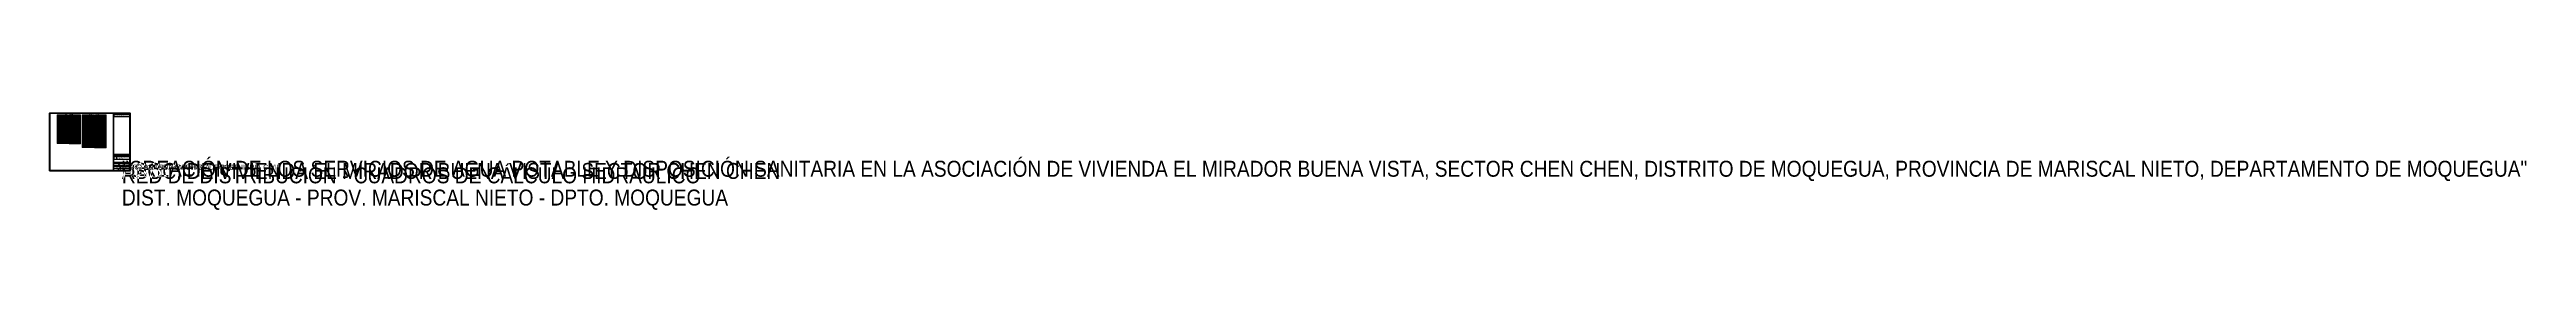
# Paper-space layout 'RD-03 CUADROS' of a CAD drawing. Header units: metres. Extents: x 25 to 24789, y -381 to 584.
import ezdxf
from ezdxf.enums import TextEntityAlignment as Align

# ---------------------------------------------------------------- set-up
doc = ezdxf.new("R2018")
doc.units = ezdxf.units.M
for name, color, linetype, lineweight in [('LAM-CAJETIN', 7, 'Continuous', 25), ('LAM-IMG', 7, 'Continuous', 9), ('LAM-MARCO', 7, 'Continuous', 50), ('LAM-ROTULO', 7, 'Continuous', 35), ('LAM-TABLA', 7, 'Continuous', 18), ('LAM-TXT', 7, 'Continuous', 25)]:
    doc.layers.add(name, color=color, linetype=linetype, lineweight=lineweight)
doc.styles.add('ARIAL', font='arial.ttf')
doc.styles.add('ARIAL-B', font='arialbd.ttf')
picture_1 = doc.add_image_def('image3.png', size_in_pixel=(482, 414))

# ---------------------------------------------------------------- blocks, each defined once
blk = doc.blocks.new('CAJETIN_A1_UNAM')
at = {"layer": 'LAM-CAJETIN'}
for p, q in [((666, 165), (831, 165)), ((666, 160), (831, 160)), ((666, 155), (831, 155)), ((666, 150), (831, 150)), ((666, 124), (831, 124)), ((666, 96), (831, 96)), ((666, 80), (831, 80)), ((666, 56), (831, 56)), ((666, 34), (831, 34)), ((674, 62.5), (713, 62.5)), ((682, 150), (682, 165)), ((712, 150), (712, 165)), ((716, 10), (716, 34)), ((721, 56), (721, 80)), ((729, 62.5), (768, 62.5)), ((761, 10), (761, 34)), ((776, 56), (776, 80)), ((784, 62.5), (823, 62.5)), ((806, 150), (806, 165))]:
    blk.add_line(p, q, dxfattribs=at)
at = {"layer": 'LAM-ROTULO'}
blk.add_line((666, 172), (831, 172), dxfattribs=at)
at = {"layer": 'LAM-TXT', "style": 'ARIAL-B', "width": 0.9}
for s, p in [('PROYECTO:', (668, 121.8)), ('UBICACIÓN:', (668, 93.8)), ('DISEÑO Y DIBUJO:', (668, 77.8)), ('PLANO:', (668, 53.8)), ('ESCALA:', (668, 31.8)), ('FECHA:', (718, 31.8)), ('REVISADO:', (723, 77.8)), ('LÁMINA:', (763, 31.8)), ('DOCENTE:', (778, 77.8))]:
    blk.add_text(s, height=2, dxfattribs=at).set_placement(p, align=Align.TOP_LEFT)
at = {"layer": 'LAM-TXT', "width": 0.9}
for s, height, style, p in [('REV.', 2, 'ARIAL-B', (674, 162.5)), ('FORMATO A1', 2, 'ARIAL', (691, 13.8)), ('FIRMA Y SELLO', 2, 'ARIAL', (693.5, 59.5)), ('FECHA', 2, 'ARIAL-B', (697, 162.5)), ('CUADRO DE REVISIONES', 2.5, 'ARIAL-B', (748.5, 168.5)), ('FIRMA Y SELLO', 2, 'ARIAL', (748.5, 59.5)), ('DESCRIPCIÓN', 2, 'ARIAL-B', (759, 162.5)), ('FIRMA Y SELLO', 2, 'ARIAL', (803.5, 59.5)), ('V°B°', 2, 'ARIAL-B', (818.5, 162.5))]:
    blk.add_text(s, height=height, dxfattribs=dict(at, style=style)).set_placement(p, align=Align.MIDDLE_CENTER)
for s, height, style, p in [('CURSO: ABASTECIMIENTO DE AGUA Y ALCANTARILLADO', 2, 'ARIAL', (698, 127.6)), ('ESCUELA PROFESIONAL DE INGENIERÍA CIVIL', 2.5, 'ARIAL-B', (698, 132.3)), ('UNIVERSIDAD NACIONAL DE MOQUEGUA', 3.5, 'ARIAL-B', (698, 142)), ('FACULTAD DE INGENIERÍA Y ARQUITECTURA', 2.5, 'ARIAL', (698, 137))]:
    blk.add_text(s, height=height, dxfattribs=dict(at, style=style)).set_placement(p)
for tag, height, style, p in [('REV', 2, 'ARIAL', (674, 157.5)), ('ESCALA', 3, 'ARIAL-B', (691, 21)), ('REV_FECHA', 2, 'ARIAL', (697, 157.5)), ('FECHA', 2.5, 'ARIAL', (738.5, 21)), ('REV_DESC', 2, 'ARIAL', (759, 157.5)), ('CODIGO', 7, 'ARIAL-B', (796, 22.5)), ('NUMERO', 2, 'ARIAL', (796, 13.8))]:
    blk.add_attdef(tag, text='', height=height, dxfattribs=dict(at, style=style)).set_placement(p, align=Align.MIDDLE_CENTER)
at = {"layer": 'LAM-TXT', "lineweight": 30, "width": 0.9, "flags": 104}
for tag, height, p in [('DISENO', 2, (693.5, 70.5)), ('REVISADO', 2, (748.5, 70.5)), ('UBICACION', 2.5, (748.5, 86.6)), ('PLANO', 5, (748.5, 43)), ('PROYECTO', 2.5, (748.5, 108.6)), ('DOCENTE', 2, (803.5, 70.5))]:
    blk.add_attdef(tag, text='', height=height, dxfattribs=at).set_placement(p, align=Align.MIDDLE_CENTER)
at = {"layer": 'LAM-IMG'}
image = blk.add_image(picture_1, insert=(669.5, 126), size_in_units=(25.6, 22), dxfattribs=at)
image.dxf.flags = 7

psp = doc.layouts.new('RD-03 CUADROS')

# ---------------------------------------------------------------- linework, layer by layer
at = {"layer": 'LAM-MARCO'}
for p, q in [((666, 10), (666, 584)), ((666, 550.828), (831, 550.828))]:
    psp.add_line(p, q, dxfattribs=at)
psp.add_lwpolyline([(25, 10), (831, 10), (831, 584), (25, 584)], close=True, dxfattribs=at)
at = {"layer": 'LAM-ROTULO'}
for points in [[(27, 12), (829, 12), (829, 582), (27, 582)], [(666, 574), (831, 574), (831, 582), (666, 582)]]:
    psp.add_lwpolyline(points, close=True, dxfattribs=at)
at = {"layer": 'LAM-TABLA'}
for p, q in [((101, 561.4), (215, 561.4)), ((101, 556.8), (215, 556.8)), ((101, 552.2), (215, 552.2)), ((101, 547.6), (215, 547.6)), ((101, 543), (215, 543)), ((101, 538.4), (215, 538.4)), ((101, 533.8), (215, 533.8)), ((101, 529.2), (215, 529.2)), ((101, 524.6), (215, 524.6)), ((101, 520), (215, 520)), ((101, 515.4), (215, 515.4)), ((101, 510.8), (215, 510.8)), ((101, 506.2), (215, 506.2)), ((101, 501.6), (215, 501.6)), ((101, 497), (215, 497)), ((119, 566), (119, 280.8)), ((139, 566), (139, 280.8)), ((159, 566), (159, 280.8)), ((179, 566), (179, 280.8)), ((197, 566), (197, 280.8)), ((221, 561.4), (335, 561.4)), ((221, 556.8), (335, 556.8)), ((221, 552.2), (335, 552.2)), ((221, 547.6), (335, 547.6)), ((221, 543), (335, 543)), ((221, 538.4), (335, 538.4)), ((221, 533.8), (335, 533.8)), ((221, 529.2), (335, 529.2)), ((221, 524.6), (335, 524.6)), ((221, 520), (335, 520)), ((221, 515.4), (335, 515.4)), ((221, 510.8), (335, 510.8)), ((221, 506.2), (335, 506.2)), ((221, 501.6), (335, 501.6)), ((221, 497), (335, 497)), ((239, 566), (239, 276.2)), ((259, 566), (259, 276.2)), ((279, 566), (279, 276.2)), ((299, 566), (299, 276.2)), ((317, 566), (317, 276.2)), ((351, 561.63), (468, 561.63)), ((351, 557.26), (468, 557.26)), ((351, 552.89), (468, 552.89)), ((351, 548.52), (468, 548.52)), ((351, 544.15), (468, 544.15)), ((351, 539.78), (468, 539.78)), ((351, 535.41), (468, 535.41)), ((351, 531.04), (468, 531.04)), ((351, 526.67), (468, 526.67)), ((351, 522.3), (468, 522.3)), ((351, 517.93), (468, 517.93)), ((351, 513.56), (468, 513.56)), ((351, 509.19), (468, 509.19)), ((351, 504.82), (468, 504.82)), ((351, 500.45), (468, 500.45)), ((351, 496.08), (468, 496.08)), ((367, 566), (367, 242.62)), ((382, 566), (382, 242.62)), ((397, 566), (397, 242.62)), ((412, 566), (412, 242.62)), ((427, 566), (427, 242.62)), ((440, 566), (440, 242.62)), ((454, 566), (454, 242.62)), ((474, 561.63), (591, 561.63)), ((474, 557.26), (591, 557.26)), ((474, 552.89), (591, 552.89)), ((474, 548.52), (591, 548.52)), ((474, 544.15), (591, 544.15)), ((474, 539.78), (591, 539.78)), ((474, 535.41), (591, 535.41)), ((474, 531.04), (591, 531.04)), ((474, 526.67), (591, 526.67)), ((474, 522.3), (591, 522.3)), ((474, 517.93), (591, 517.93)), ((474, 513.56), (591, 513.56)), ((474, 509.19), (591, 509.19)), ((474, 504.82), (591, 504.82)), ((474, 500.45), (591, 500.45)), ((474, 496.08), (591, 496.08)), ((490, 566), (490, 238.25)), ((505, 566), (505, 238.25)), ((520, 566), (520, 238.25)), ((535, 566), (535, 238.25)), ((550, 566), (550, 238.25)), ((563, 566), (563, 238.25)), ((577, 566), (577, 238.25)), ((101, 492.4), (215, 492.4)), ((101, 487.8), (215, 487.8)), ((101, 483.2), (215, 483.2)), ((101, 478.6), (215, 478.6)), ((101, 474), (215, 474)), ((101, 469.4), (215, 469.4)), ((101, 464.8), (215, 464.8)), ((101, 460.2), (215, 460.2)), ((101, 455.6), (215, 455.6)), ((101, 451), (215, 451)), ((101, 446.4), (215, 446.4)), ((101, 441.8), (215, 441.8)), ((101, 437.2), (215, 437.2)), ((101, 432.6), (215, 432.6)), ((101, 428), (215, 428)), ((101, 423.4), (215, 423.4)), ((101, 418.8), (215, 418.8)), ((101, 414.2), (215, 414.2)), ((101, 409.6), (215, 409.6)), ((101, 405), (215, 405)), ((101, 400.4), (215, 400.4)), ((101, 395.8), (215, 395.8)), ((101, 391.2), (215, 391.2)), ((101, 386.6), (215, 386.6)), ((101, 382), (215, 382)), ((101, 377.4), (215, 377.4)), ((101, 372.8), (215, 372.8)), ((101, 368.2), (215, 368.2)), ((101, 363.6), (215, 363.6)), ((101, 359), (215, 359)), ((101, 354.4), (215, 354.4)), ((101, 349.8), (215, 349.8)), ((101, 345.2), (215, 345.2)), ((101, 340.6), (215, 340.6)), ((101, 336), (215, 336)), ((101, 331.4), (215, 331.4)), ((101, 326.8), (215, 326.8)), ((101, 322.2), (215, 322.2)), ((101, 317.6), (215, 317.6)), ((101, 313), (215, 313)), ((101, 308.4), (215, 308.4)), ((101, 303.8), (215, 303.8)), ((101, 299.2), (215, 299.2)), ((101, 294.6), (215, 294.6)), ((101, 290), (215, 290)), ((101, 285.4), (215, 285.4)), ((221, 492.4), (335, 492.4)), ((221, 487.8), (335, 487.8)), ((221, 483.2), (335, 483.2)), ((221, 478.6), (335, 478.6)), ((221, 474), (335, 474)), ((221, 469.4), (335, 469.4)), ((221, 464.8), (335, 464.8)), ((221, 460.2), (335, 460.2)), ((221, 455.6), (335, 455.6)), ((221, 451), (335, 451)), ((221, 446.4), (335, 446.4)), ((221, 441.8), (335, 441.8)), ((221, 437.2), (335, 437.2)), ((221, 432.6), (335, 432.6)), ((221, 428), (335, 428)), ((221, 423.4), (335, 423.4)), ((221, 418.8), (335, 418.8)), ((221, 414.2), (335, 414.2)), ((221, 409.6), (335, 409.6)), ((221, 405), (335, 405)), ((221, 400.4), (335, 400.4)), ((221, 395.8), (335, 395.8)), ((221, 391.2), (335, 391.2)), ((221, 386.6), (335, 386.6)), ((221, 382), (335, 382)), ((221, 377.4), (335, 377.4)), ((221, 372.8), (335, 372.8)), ((221, 368.2), (335, 368.2)), ((221, 363.6), (335, 363.6)), ((221, 359), (335, 359)), ((221, 354.4), (335, 354.4)), ((221, 349.8), (335, 349.8)), ((221, 345.2), (335, 345.2)), ((221, 340.6), (335, 340.6)), ((221, 336), (335, 336)), ((221, 331.4), (335, 331.4)), ((221, 326.8), (335, 326.8)), ((221, 322.2), (335, 322.2)), ((221, 317.6), (335, 317.6)), ((221, 313), (335, 313)), ((221, 308.4), (335, 308.4)), ((221, 303.8), (335, 303.8)), ((221, 299.2), (335, 299.2)), ((221, 294.6), (335, 294.6)), ((221, 290), (335, 290)), ((221, 285.4), (335, 285.4)), ((221, 280.8), (335, 280.8)), ((351, 491.71), (468, 491.71)), ((351, 487.34), (468, 487.34)), ((351, 482.97), (468, 482.97)), ((351, 478.6), (468, 478.6)), ((351, 474.23), (468, 474.23)), ((351, 469.86), (468, 469.86)), ((351, 465.49), (468, 465.49)), ((351, 461.12), (468, 461.12)), ((351, 456.75), (468, 456.75)), ((351, 452.38), (468, 452.38)), ((351, 448.01), (468, 448.01)), ((351, 443.64), (468, 443.64)), ((351, 439.27), (468, 439.27)), ((351, 434.9), (468, 434.9)), ((351, 430.53), (468, 430.53)), ((351, 426.16), (468, 426.16)), ((351, 421.79), (468, 421.79)), ((351, 417.42), (468, 417.42)), ((351, 413.05), (468, 413.05)), ((351, 408.68), (468, 408.68)), ((351, 404.31), (468, 404.31)), ((351, 399.94), (468, 399.94)), ((351, 395.57), (468, 395.57)), ((351, 391.2), (468, 391.2)), ((351, 386.83), (468, 386.83)), ((351, 382.46), (468, 382.46)), ((351, 378.09), (468, 378.09)), ((351, 373.72), (468, 373.72)), ((351, 369.35), (468, 369.35)), ((351, 364.98), (468, 364.98)), ((351, 360.61), (468, 360.61)), ((351, 356.24), (468, 356.24)), ((351, 351.87), (468, 351.87)), ((351, 347.5), (468, 347.5)), ((351, 343.13), (468, 343.13)), ((351, 338.76), (468, 338.76)), ((351, 334.39), (468, 334.39)), ((351, 330.02), (468, 330.02)), ((351, 325.65), (468, 325.65)), ((351, 321.28), (468, 321.28)), ((351, 316.91), (468, 316.91)), ((351, 312.54), (468, 312.54)), ((351, 308.17), (468, 308.17)), ((351, 303.8), (468, 303.8)), ((351, 299.43), (468, 299.43)), ((351, 295.06), (468, 295.06)), ((351, 290.69), (468, 290.69)), ((351, 286.32), (468, 286.32)), ((351, 281.95), (468, 281.95)), ((351, 277.58), (468, 277.58)), ((351, 273.21), (468, 273.21)), ((351, 268.84), (468, 268.84)), ((351, 264.47), (468, 264.47)), ((351, 260.1), (468, 260.1)), ((351, 255.73), (468, 255.73)), ((351, 251.36), (468, 251.36)), ((474, 491.71), (591, 491.71)), ((474, 487.34), (591, 487.34)), ((474, 482.97), (591, 482.97)), ((474, 478.6), (591, 478.6)), ((474, 474.23), (591, 474.23)), ((474, 469.86), (591, 469.86)), ((474, 465.49), (591, 465.49)), ((474, 461.12), (591, 461.12)), ((474, 456.75), (591, 456.75)), ((474, 452.38), (591, 452.38)), ((474, 448.01), (591, 448.01)), ((474, 443.64), (591, 443.64)), ((474, 439.27), (591, 439.27)), ((474, 434.9), (591, 434.9)), ((474, 430.53), (591, 430.53)), ((474, 426.16), (591, 426.16)), ((474, 421.79), (591, 421.79)), ((474, 417.42), (591, 417.42)), ((474, 413.05), (591, 413.05)), ((474, 408.68), (591, 408.68)), ((474, 404.31), (591, 404.31)), ((474, 399.94), (591, 399.94)), ((474, 395.57), (591, 395.57)), ((474, 391.2), (591, 391.2)), ((474, 386.83), (591, 386.83)), ((474, 382.46), (591, 382.46)), ((474, 378.09), (591, 378.09)), ((474, 373.72), (591, 373.72)), ((474, 369.35), (591, 369.35)), ((474, 364.98), (591, 364.98)), ((474, 360.61), (591, 360.61)), ((474, 356.24), (591, 356.24)), ((474, 351.87), (591, 351.87)), ((474, 347.5), (591, 347.5)), ((474, 343.13), (591, 343.13)), ((474, 338.76), (591, 338.76)), ((474, 334.39), (591, 334.39)), ((474, 330.02), (591, 330.02)), ((474, 325.65), (591, 325.65)), ((474, 321.28), (591, 321.28)), ((474, 316.91), (591, 316.91)), ((474, 312.54), (591, 312.54)), ((474, 308.17), (591, 308.17)), ((474, 303.8), (591, 303.8)), ((474, 299.43), (591, 299.43)), ((474, 295.06), (591, 295.06)), ((474, 290.69), (591, 290.69)), ((474, 286.32), (591, 286.32)), ((474, 281.95), (591, 281.95)), ((474, 277.58), (591, 277.58)), ((474, 273.21), (591, 273.21)), ((474, 268.84), (591, 268.84)), ((474, 264.47), (591, 264.47)), ((474, 260.1), (591, 260.1)), ((474, 255.73), (591, 255.73)), ((474, 251.36), (591, 251.36)), ((351, 246.99), (468, 246.99)), ((474, 246.99), (591, 246.99)), ((474, 242.62), (591, 242.62))]:
    psp.add_line(p, q, dxfattribs=at)
for points in [[(101, 280.8), (215, 280.8), (215, 566), (101, 566)], [(221, 276.2), (335, 276.2), (335, 566), (221, 566)], [(351, 242.62), (468, 242.62), (468, 566), (351, 566)], [(474, 238.25), (591, 238.25), (591, 566), (474, 566)]]:
    psp.add_lwpolyline(points, close=True, dxfattribs=at)

# ---------------------------------------------------------------- block references
at = {"layer": 'LAM-ROTULO'}
ref = psp.add_blockref('CAJETIN_A1_UNAM', (0, 0), dxfattribs=at)
ref.add_attrib('REV', '00', dxfattribs={"layer": 'LAM-TXT', "height": 2, "style": 'ARIAL', "width": 0.9}).set_placement((674, 157.5), align=Align.MIDDLE_CENTER)
ref.add_attrib('REV_FECHA', '10/2026', dxfattribs={"layer": 'LAM-TXT', "height": 2, "style": 'ARIAL', "width": 0.9}).set_placement((697, 157.5), align=Align.MIDDLE_CENTER)
ref.add_attrib('REV_DESC', 'EMISIÓN PARA REVISIÓN DEL CURSO', dxfattribs={"layer": 'LAM-TXT', "height": 2, "style": 'ARIAL', "width": 0.9}).set_placement((759, 157.5), align=Align.MIDDLE_CENTER)
lines = psp.add_mtext('\\W0.9000;"CREACIÓN DE LOS SERVICIOS DE AGUA POTABLE Y DISPOSICIÓN SANITARIA EN LA ASOCIACIÓN DE VIVIENDA EL MIRADOR BUENA VISTA, SECTOR CHEN CHEN, DISTRITO DE MOQUEGUA, PROVINCIA DE MARISCAL NIETO, DEPARTAMENTO DE MOQUEGUA"', dxfattribs={"layer": 'LAM-TXT', "insert": (748.5, 108.6), "char_height": 159, "attachment_point": 1})
ref.add_attrib('PROYECTO', '', (748.5, 108.6), dxfattribs={"flags": 104}).embed_mtext(lines)
lines = psp.add_mtext('\\W0.9000;ASOC. DE VIVIENDA EL MIRADOR BUENA VISTA - SECTOR CHEN CHEN\\PDIST. MOQUEGUA - PROV. MARISCAL NIETO - DPTO. MOQUEGUA', dxfattribs={"layer": 'LAM-TXT', "insert": (748.5, 86.6), "char_height": 159, "attachment_point": 1})
ref.add_attrib('UBICACION', '', (748.5, 86.6), dxfattribs={"flags": 104}).embed_mtext(lines)
lines = psp.add_mtext('\\W0.9000;GRUPO 02 - ESTUDIANTES DE INGENIERÍA CIVIL', dxfattribs={"layer": 'LAM-TXT', "insert": (693.5, 70.5), "char_height": 51, "attachment_point": 1})
ref.add_attrib('DISENO', '', (693.5, 70.5), dxfattribs={"flags": 104}).embed_mtext(lines)
lines = psp.add_mtext('\\W0.9000; ', dxfattribs={"layer": 'LAM-TXT', "insert": (748.5, 70.5), "char_height": 51, "attachment_point": 1})
ref.add_attrib('REVISADO', '', (748.5, 70.5), dxfattribs={"flags": 104}).embed_mtext(lines)
lines = psp.add_mtext('\\W0.9000;ING. ANAHUA MACHACA, ROGER', dxfattribs={"layer": 'LAM-TXT', "insert": (803.5, 70.5), "char_height": 51, "attachment_point": 1})
ref.add_attrib('DOCENTE', '', (803.5, 70.5), dxfattribs={"flags": 104}).embed_mtext(lines)
lines = psp.add_mtext('\\W0.9000;RED DE DISTRIBUCIÓN - CUADROS DE CÁLCULO HIDRÁULICO', dxfattribs={"layer": 'LAM-TXT', "insert": (748.5, 43), "char_height": 159, "attachment_point": 1})
ref.add_attrib('PLANO', '', (748.5, 43), dxfattribs={"flags": 104}).embed_mtext(lines)
ref.add_attrib('ESCALA', 'S/E', dxfattribs={"layer": 'LAM-TXT', "height": 3, "style": 'ARIAL-B', "width": 0.9}).set_placement((691, 21), align=Align.MIDDLE_CENTER)
ref.add_attrib('FECHA', 'OCTUBRE 2026', dxfattribs={"layer": 'LAM-TXT', "height": 2.5, "style": 'ARIAL', "width": 0.9}).set_placement((738.5, 21), align=Align.MIDDLE_CENTER)
ref.add_attrib('CODIGO', 'RD-03', dxfattribs={"layer": 'LAM-TXT', "height": 7, "style": 'ARIAL-B', "width": 0.9}).set_placement((796, 22.5), align=Align.MIDDLE_CENTER)
ref.add_attrib('NUMERO', 'LÁMINA 08 DE 21', dxfattribs={"layer": 'LAM-TXT', "height": 2, "style": 'ARIAL', "width": 0.9}).set_placement((796, 13.8), align=Align.MIDDLE_CENTER)

# ---------------------------------------------------------------- texts
at = {"layer": 'LAM-TXT', "width": 0.9}
for s, height, style, p in [('NUDO', 2, 'ARIAL-B', (110, 563.7)), ('N-001', 2, 'ARIAL', (110, 559.1)), ('N-002', 2, 'ARIAL', (110, 554.5)), ('N-003', 2, 'ARIAL', (110, 549.9)), ('N-004', 2, 'ARIAL', (110, 545.3)), ('N-005', 2, 'ARIAL', (110, 540.7)), ('N-006', 2, 'ARIAL', (110, 536.1)), ('N-007', 2, 'ARIAL', (110, 531.5)), ('N-008', 2, 'ARIAL', (110, 526.9)), ('N-009', 2, 'ARIAL', (110, 522.3)), ('N-010', 2, 'ARIAL', (110, 517.7)), ('N-011', 2, 'ARIAL', (110, 513.1)), ('N-012', 2, 'ARIAL', (110, 508.5)), ('N-013', 2, 'ARIAL', (110, 503.9)), ('N-014', 2, 'ARIAL', (110, 499.3)), ('N-015', 2, 'ARIAL', (110, 494.7)), ('COTA (m)', 2, 'ARIAL-B', (129, 563.7)), ('3169.53', 2, 'ARIAL', (129, 559.1)), ('3169.34', 2, 'ARIAL', (129, 554.5)), ('3161.33', 2, 'ARIAL', (129, 549.9)), ('3160.84', 2, 'ARIAL', (129, 545.3)), ('3155.24', 2, 'ARIAL', (129, 540.7)), ('3146.31', 2, 'ARIAL', (129, 536.1)), ('3136.30', 2, 'ARIAL', (129, 531.5)), ('3158.08', 2, 'ARIAL', (129, 526.9)), ('3155.61', 2, 'ARIAL', (129, 522.3)), ('3150.32', 2, 'ARIAL', (129, 517.7)), ('3149.95', 2, 'ARIAL', (129, 513.1)), ('3143.21', 2, 'ARIAL', (129, 508.5)), ('3135.22', 2, 'ARIAL', (129, 503.9)), ('3146.21', 2, 'ARIAL', (129, 499.3)), ('3143.52', 2, 'ARIAL', (129, 494.7)), ('DEM. (l/s)', 2, 'ARIAL-B', (149, 563.7)), ('0.0000', 2, 'ARIAL', (149, 559.1)), ('0.0336', 2, 'ARIAL', (149, 554.5)), ('0.0672', 2, 'ARIAL', (149, 549.9)), ('0.0000', 2, 'ARIAL', (149, 545.3)), ('0.0672', 2, 'ARIAL', (149, 540.7)), ('0.1344', 2, 'ARIAL', (149, 536.1)), ('0.2017', 2, 'ARIAL', (149, 531.5)), ('0.1008', 2, 'ARIAL', (149, 526.9)), ('0.0336', 2, 'ARIAL', (149, 522.3)), ('0.0336', 2, 'ARIAL', (149, 517.7)), ('0.0000', 2, 'ARIAL', (149, 513.1)), ('0.1008', 2, 'ARIAL', (149, 508.5)), ('0.1344', 2, 'ARIAL', (149, 503.9)), ('0.0000', 2, 'ARIAL', (149, 499.3)), ('0.0672', 2, 'ARIAL', (149, 494.7)), ('C.PIEZ. (m)', 2, 'ARIAL-B', (169, 563.7)), ('3181.00', 2, 'ARIAL', (169, 559.1)), ('3180.91', 2, 'ARIAL', (169, 554.5)), ('3180.83', 2, 'ARIAL', (169, 549.9)), ('3180.81', 2, 'ARIAL', (169, 545.3)), ('3180.81', 2, 'ARIAL', (169, 540.7)), ('3180.80', 2, 'ARIAL', (169, 536.1)), ('3180.80', 2, 'ARIAL', (169, 531.5)), ('3180.70', 2, 'ARIAL', (169, 526.9)), ('3180.51', 2, 'ARIAL', (169, 522.3)), ('3180.34', 2, 'ARIAL', (169, 517.7)), ('3180.33', 2, 'ARIAL', (169, 513.1)), ('3180.33', 2, 'ARIAL', (169, 508.5)), ('3180.33', 2, 'ARIAL', (169, 503.9)), ('3180.24', 2, 'ARIAL', (169, 499.3)), ('3180.15', 2, 'ARIAL', (169, 494.7)), ('P.DIN. (m)', 2, 'ARIAL-B', (188, 563.7)), ('44.50', 2, 'ARIAL', (188, 531.5)), ('45.10', 2, 'ARIAL', (188, 503.9)), ('34.50', 2, 'ARIAL', (188, 536.1)), ('30.01', 2, 'ARIAL', (188, 517.7)), ('30.38', 2, 'ARIAL', (188, 513.1)), ('37.11', 2, 'ARIAL', (188, 508.5)), ('34.03', 2, 'ARIAL', (188, 499.3)), ('36.63', 2, 'ARIAL', (188, 494.7)), ('25.57', 2, 'ARIAL', (188, 540.7)), ('22.62', 2, 'ARIAL', (188, 526.9)), ('24.90', 2, 'ARIAL', (188, 522.3)), ('11.47', 2, 'ARIAL', (188, 559.1)), ('11.57', 2, 'ARIAL', (188, 554.5)), ('19.49', 2, 'ARIAL', (188, 549.9)), ('19.97', 2, 'ARIAL', (188, 545.3)), ('P.EST. (m)', 2, 'ARIAL-B', (206, 563.7)), ('44.70', 2, 'ARIAL', (206, 531.5)), ('45.78', 2, 'ARIAL', (206, 503.9)), ('34.69', 2, 'ARIAL', (206, 536.1)), ('30.68', 2, 'ARIAL', (206, 517.7)), ('31.05', 2, 'ARIAL', (206, 513.1)), ('37.79', 2, 'ARIAL', (206, 508.5)), ('34.79', 2, 'ARIAL', (206, 499.3)), ('37.48', 2, 'ARIAL', (206, 494.7)), ('20.16', 2, 'ARIAL', (206, 545.3)), ('25.76', 2, 'ARIAL', (206, 540.7)), ('22.92', 2, 'ARIAL', (206, 526.9)), ('25.39', 2, 'ARIAL', (206, 522.3)), ('11.47', 2, 'ARIAL', (206, 559.1)), ('11.66', 2, 'ARIAL', (206, 554.5)), ('19.67', 2, 'ARIAL', (206, 549.9)), ('NUDO', 2, 'ARIAL-B', (230, 563.7)), ('N-062', 2, 'ARIAL', (230, 559.1)), ('N-063', 2, 'ARIAL', (230, 554.5)), ('N-064', 2, 'ARIAL', (230, 549.9)), ('N-065', 2, 'ARIAL', (230, 545.3)), ('N-066', 2, 'ARIAL', (230, 540.7)), ('N-067', 2, 'ARIAL', (230, 536.1)), ('N-068', 2, 'ARIAL', (230, 531.5)), ('N-069', 2, 'ARIAL', (230, 526.9)), ('N-070', 2, 'ARIAL', (230, 522.3)), ('N-071', 2, 'ARIAL', (230, 517.7)), ('N-072', 2, 'ARIAL', (230, 513.1)), ('N-073', 2, 'ARIAL', (230, 508.5)), ('N-074', 2, 'ARIAL', (230, 503.9)), ('N-075', 2, 'ARIAL', (230, 499.3)), ('N-076', 2, 'ARIAL', (230, 494.7)), ('COTA (m)', 2, 'ARIAL-B', (249, 563.7)), ('3075.41', 2, 'ARIAL', (249, 559.1)), ('3068.66', 2, 'ARIAL', (249, 554.5)), ('3069.97', 2, 'ARIAL', (249, 549.9)), ('3070.90', 2, 'ARIAL', (249, 545.3)), ('3076.68', 2, 'ARIAL', (249, 540.7)), ('3083.64', 2, 'ARIAL', (249, 536.1)), ('3091.51', 2, 'ARIAL', (249, 531.5)), ('3068.49', 2, 'ARIAL', (249, 526.9)), ('3086.85', 2, 'ARIAL', (249, 522.3)), ('3089.29', 2, 'ARIAL', (249, 517.7)), ('3089.44', 2, 'ARIAL', (249, 513.1)), ('3089.29', 2, 'ARIAL', (249, 508.5)), ('3089.39', 2, 'ARIAL', (249, 503.9)), ('3091.84', 2, 'ARIAL', (249, 499.3)), ('3093.84', 2, 'ARIAL', (249, 494.7)), ('DEM. (l/s)', 2, 'ARIAL-B', (269, 563.7)), ('0.0672', 2, 'ARIAL', (269, 559.1)), ('0.0000', 2, 'ARIAL', (269, 554.5)), ('0.0336', 2, 'ARIAL', (269, 549.9)), ('0.0000', 2, 'ARIAL', (269, 545.3)), ('0.0000', 2, 'ARIAL', (269, 540.7)), ('0.0000', 2, 'ARIAL', (269, 536.1)), ('0.0672', 2, 'ARIAL', (269, 531.5)), ('0.0000', 2, 'ARIAL', (269, 526.9)), ('0.0000', 2, 'ARIAL', (269, 522.3)), ('0.1008', 2, 'ARIAL', (269, 517.7)), ('0.0336', 2, 'ARIAL', (269, 513.1)), ('0.0000', 2, 'ARIAL', (269, 508.5)), ('0.0000', 2, 'ARIAL', (269, 503.9)), ('0.1008', 2, 'ARIAL', (269, 499.3)), ('0.0000', 2, 'ARIAL', (269, 494.7)), ('C.PIEZ. (m)', 2, 'ARIAL-B', (289, 563.7)), ('3108.99', 2, 'ARIAL', (289, 559.1)), ('3108.99', 2, 'ARIAL', (289, 554.5)), ('3108.99', 2, 'ARIAL', (289, 549.9)), ('3108.99', 2, 'ARIAL', (289, 545.3)), ('3108.99', 2, 'ARIAL', (289, 540.7)), ('3108.99', 2, 'ARIAL', (289, 536.1)), ('3108.99', 2, 'ARIAL', (289, 531.5)), ('3108.99', 2, 'ARIAL', (289, 526.9)), ('3108.99', 2, 'ARIAL', (289, 522.3)), ('3108.99', 2, 'ARIAL', (289, 517.7)), ('3108.99', 2, 'ARIAL', (289, 513.1)), ('3108.99', 2, 'ARIAL', (289, 508.5)), ('3108.99', 2, 'ARIAL', (289, 503.9)), ('3108.99', 2, 'ARIAL', (289, 499.3)), ('3108.99', 2, 'ARIAL', (289, 494.7)), ('P.DIN. (m)', 2, 'ARIAL-B', (308, 563.7)), ('40.33', 2, 'ARIAL', (308, 554.5)), ('40.50', 2, 'ARIAL', (308, 526.9)), ('33.58', 2, 'ARIAL', (308, 559.1)), ('39.02', 2, 'ARIAL', (308, 549.9)), ('38.09', 2, 'ARIAL', (308, 545.3)), ('32.30', 2, 'ARIAL', (308, 540.7)), ('25.34', 2, 'ARIAL', (308, 536.1)), ('22.15', 2, 'ARIAL', (308, 522.3)), ('17.47', 2, 'ARIAL', (308, 531.5)), ('19.70', 2, 'ARIAL', (308, 517.7)), ('19.55', 2, 'ARIAL', (308, 513.1)), ('19.70', 2, 'ARIAL', (308, 508.5)), ('19.60', 2, 'ARIAL', (308, 503.9)), ('17.15', 2, 'ARIAL', (308, 499.3)), ('15.15', 2, 'ARIAL', (308, 494.7)), ('P.EST. (m)', 2, 'ARIAL-B', (326, 563.7)), ('40.34', 2, 'ARIAL', (326, 554.5)), ('40.51', 2, 'ARIAL', (326, 526.9)), ('33.59', 2, 'ARIAL', (326, 559.1)), ('39.03', 2, 'ARIAL', (326, 549.9)), ('38.10', 2, 'ARIAL', (326, 545.3)), ('32.32', 2, 'ARIAL', (326, 540.7)), ('25.36', 2, 'ARIAL', (326, 536.1)), ('22.15', 2, 'ARIAL', (326, 522.3)), ('17.49', 2, 'ARIAL', (326, 531.5)), ('19.71', 2, 'ARIAL', (326, 517.7)), ('19.56', 2, 'ARIAL', (326, 513.1)), ('19.71', 2, 'ARIAL', (326, 508.5)), ('19.61', 2, 'ARIAL', (326, 503.9)), ('17.16', 2, 'ARIAL', (326, 499.3)), ('15.16', 2, 'ARIAL', (326, 494.7)), ('TRAMO', 2, 'ARIAL-B', (359, 563.815)), ('T-001', 2, 'ARIAL', (359, 559.445)), ('T-002', 2, 'ARIAL', (359, 555.075)), ('T-003', 2, 'ARIAL', (359, 550.705)), ('T-004', 2, 'ARIAL', (359, 546.335)), ('T-005', 2, 'ARIAL', (359, 541.965)), ('T-006', 2, 'ARIAL', (359, 537.595)), ('T-007', 2, 'ARIAL', (359, 533.225)), ('T-008', 2, 'ARIAL', (359, 528.855)), ('T-009', 2, 'ARIAL', (359, 524.485)), ('T-010', 2, 'ARIAL', (359, 520.115)), ('T-011', 2, 'ARIAL', (359, 515.745)), ('T-012', 2, 'ARIAL', (359, 511.375)), ('T-013', 2, 'ARIAL', (359, 507.005)), ('T-014', 2, 'ARIAL', (359, 502.635)), ('T-015', 2, 'ARIAL', (359, 498.265)), ('N-001', 2, 'ARIAL', (374.5, 559.445)), ('N-002', 2, 'ARIAL', (374.5, 555.075)), ('N-003', 2, 'ARIAL', (374.5, 550.705)), ('N-004', 2, 'ARIAL', (374.5, 546.335)), ('N-005', 2, 'ARIAL', (374.5, 541.965)), ('N-006', 2, 'ARIAL', (374.5, 537.595)), ('N-091', 2, 'ARIAL', (374.5, 533.225)), ('N-007', 2, 'ARIAL', (374.5, 528.855)), ('N-004', 2, 'ARIAL', (374.5, 524.485)), ('N-008', 2, 'ARIAL', (374.5, 520.115)), ('N-009', 2, 'ARIAL', (374.5, 515.745)), ('N-010', 2, 'ARIAL', (374.5, 511.375)), ('N-011', 2, 'ARIAL', (374.5, 507.005)), ('N-012', 2, 'ARIAL', (374.5, 502.635)), ('N-085', 2, 'ARIAL', (374.5, 498.265)), ('DE', 2, 'ARIAL-B', (374.5, 563.815)), ('N-002', 2, 'ARIAL', (389.5, 559.445)), ('N-003', 2, 'ARIAL', (389.5, 555.075)), ('N-004', 2, 'ARIAL', (389.5, 550.705)), ('N-005', 2, 'ARIAL', (389.5, 546.335)), ('N-006', 2, 'ARIAL', (389.5, 541.965)), ('N-007', 2, 'ARIAL', (389.5, 537.595)), ('N-008', 2, 'ARIAL', (389.5, 524.485)), ('N-009', 2, 'ARIAL', (389.5, 520.115)), ('N-010', 2, 'ARIAL', (389.5, 515.745)), ('N-011', 2, 'ARIAL', (389.5, 511.375)), ('N-012', 2, 'ARIAL', (389.5, 507.005)), ('N-013', 2, 'ARIAL', (389.5, 502.635)), ('B-01', 2, 'ARIAL', (389.5, 533.225)), ('B-01', 2, 'ARIAL', (389.5, 528.855)), ('B-02', 2, 'ARIAL', (389.5, 498.265)), ('A', 2, 'ARIAL-B', (389.5, 563.815)), ('19.33', 2, 'ARIAL', (404.5, 559.445)), ('19.33', 2, 'ARIAL', (404.5, 555.075)), ('18.58', 2, 'ARIAL', (404.5, 546.335)), ('18.58', 2, 'ARIAL', (404.5, 541.965)), ('18.58', 2, 'ARIAL', (404.5, 537.595)), ('11.57', 2, 'ARIAL', (404.5, 524.485)), ('19.37', 2, 'ARIAL', (404.5, 520.115)), ('18.28', 2, 'ARIAL', (404.5, 515.745)), ('16.95', 2, 'ARIAL', (404.5, 507.005)), ('16.95', 2, 'ARIAL', (404.5, 502.635)), ('L (m)', 2, 'ARIAL-B', (404.5, 563.815)), ('9.43', 2, 'ARIAL', (404.5, 533.225)), ('9.15', 2, 'ARIAL', (404.5, 528.855)), ('9.96', 2, 'ARIAL', (404.5, 498.265)), ('1.18', 2, 'ARIAL', (404.5, 550.705)), ('1.04', 2, 'ARIAL', (404.5, 511.375)), ('Q (l/s)', 2, 'ARIAL-B', (419.5, 563.815)), ('4.739', 2, 'ARIAL', (419.5, 524.485)), ('4.638', 2, 'ARIAL', (419.5, 520.115)), ('4.605', 2, 'ARIAL', (419.5, 515.745)), ('4.571', 2, 'ARIAL', (419.5, 511.375)), ('0.403', 2, 'ARIAL', (419.5, 546.335)), ('0.336', 2, 'ARIAL', (419.5, 541.965)), ('0.202', 2, 'ARIAL', (419.5, 537.595)), ('0.000', 2, 'ARIAL', (419.5, 533.225)), ('0.000', 2, 'ARIAL', (419.5, 528.855)), ('0.235', 2, 'ARIAL', (419.5, 507.005)), ('0.134', 2, 'ARIAL', (419.5, 502.635)), ('0.000', 2, 'ARIAL', (419.5, 498.265)), ('5.243', 2, 'ARIAL', (419.5, 559.445)), ('5.210', 2, 'ARIAL', (419.5, 555.075)), ('5.142', 2, 'ARIAL', (419.5, 550.705)), ('Ø (mm)', 2, 'ARIAL-B', (433.5, 563.815)), ('110', 2, 'ARIAL', (433.5, 559.445)), ('110', 2, 'ARIAL', (433.5, 555.075)), ('90', 2, 'ARIAL', (433.5, 550.705)), ('90', 2, 'ARIAL', (433.5, 524.485)), ('90', 2, 'ARIAL', (433.5, 520.115)), ('90', 2, 'ARIAL', (433.5, 515.745)), ('90', 2, 'ARIAL', (433.5, 511.375)), ('75', 2, 'ARIAL', (433.5, 546.335)), ('75', 2, 'ARIAL', (433.5, 541.965)), ('75', 2, 'ARIAL', (433.5, 537.595)), ('75', 2, 'ARIAL', (433.5, 533.225)), ('75', 2, 'ARIAL', (433.5, 528.855)), ('75', 2, 'ARIAL', (433.5, 507.005)), ('75', 2, 'ARIAL', (433.5, 502.635)), ('75', 2, 'ARIAL', (433.5, 498.265)), ('V (m/s)', 2, 'ARIAL-B', (447, 563.815)), ('0.68', 2, 'ARIAL', (447, 559.445)), ('0.67', 2, 'ARIAL', (447, 555.075)), ('0.99', 2, 'ARIAL', (447, 550.705)), ('0.11', 2, 'ARIAL', (447, 546.335)), ('0.09', 2, 'ARIAL', (447, 541.965)), ('0.06', 2, 'ARIAL', (447, 537.595)), ('0.00', 2, 'ARIAL', (447, 533.225)), ('0.00', 2, 'ARIAL', (447, 528.855)), ('0.91', 2, 'ARIAL', (447, 524.485)), ('0.89', 2, 'ARIAL', (447, 520.115)), ('0.88', 2, 'ARIAL', (447, 515.745)), ('0.88', 2, 'ARIAL', (447, 511.375)), ('0.07', 2, 'ARIAL', (447, 507.005)), ('0.04', 2, 'ARIAL', (447, 502.635)), ('0.00', 2, 'ARIAL', (447, 498.265)), ('hf (m)', 2, 'ARIAL-B', (461, 563.815)), ('0.088', 2, 'ARIAL', (461, 559.445)), ('0.087', 2, 'ARIAL', (461, 555.075)), ('0.014', 2, 'ARIAL', (461, 550.705)), ('0.005', 2, 'ARIAL', (461, 546.335)), ('0.003', 2, 'ARIAL', (461, 541.965)), ('0.001', 2, 'ARIAL', (461, 537.595)), ('0.000', 2, 'ARIAL', (461, 533.225)), ('0.000', 2, 'ARIAL', (461, 528.855)), ('0.115', 2, 'ARIAL', (461, 524.485)), ('0.186', 2, 'ARIAL', (461, 520.115)), ('0.173', 2, 'ARIAL', (461, 515.745)), ('0.010', 2, 'ARIAL', (461, 511.375)), ('0.002', 2, 'ARIAL', (461, 507.005)), ('0.001', 2, 'ARIAL', (461, 502.635)), ('0.000', 2, 'ARIAL', (461, 498.265)), ('TRAMO', 2, 'ARIAL-B', (482, 563.815)), ('T-074', 2, 'ARIAL', (482, 559.445)), ('T-075', 2, 'ARIAL', (482, 555.075)), ('T-076', 2, 'ARIAL', (482, 550.705)), ('T-077', 2, 'ARIAL', (482, 546.335)), ('T-078', 2, 'ARIAL', (482, 541.965)), ('T-079', 2, 'ARIAL', (482, 537.595)), ('T-080', 2, 'ARIAL', (482, 533.225)), ('T-081', 2, 'ARIAL', (482, 528.855)), ('T-082', 2, 'ARIAL', (482, 524.485)), ('T-083', 2, 'ARIAL', (482, 520.115)), ('T-084', 2, 'ARIAL', (482, 515.745)), ('T-085', 2, 'ARIAL', (482, 511.375)), ('T-086', 2, 'ARIAL', (482, 507.005)), ('T-087', 2, 'ARIAL', (482, 502.635)), ('T-088', 2, 'ARIAL', (482, 498.265)), ('N-063', 2, 'ARIAL', (497.5, 559.445)), ('N-064', 2, 'ARIAL', (497.5, 555.075)), ('N-065', 2, 'ARIAL', (497.5, 550.705)), ('N-066', 2, 'ARIAL', (497.5, 546.335)), ('N-067', 2, 'ARIAL', (497.5, 541.965)), ('N-068', 2, 'ARIAL', (497.5, 537.595)), ('N-078', 2, 'ARIAL', (497.5, 533.225)), ('N-063', 2, 'ARIAL', (497.5, 528.855)), ('N-055', 2, 'ARIAL', (497.5, 524.485)), ('N-070', 2, 'ARIAL', (497.5, 520.115)), ('N-071', 2, 'ARIAL', (497.5, 515.745)), ('N-072', 2, 'ARIAL', (497.5, 511.375)), ('N-073', 2, 'ARIAL', (497.5, 507.005)), ('N-074', 2, 'ARIAL', (497.5, 502.635)), ('N-075', 2, 'ARIAL', (497.5, 498.265)), ('DE', 2, 'ARIAL-B', (497.5, 563.815)), ('N-064', 2, 'ARIAL', (512.5, 559.445)), ('N-065', 2, 'ARIAL', (512.5, 555.075)), ('N-066', 2, 'ARIAL', (512.5, 550.705)), ('N-067', 2, 'ARIAL', (512.5, 546.335)), ('N-068', 2, 'ARIAL', (512.5, 541.965)), ('N-069', 2, 'ARIAL', (512.5, 528.855)), ('N-070', 2, 'ARIAL', (512.5, 524.485)), ('N-071', 2, 'ARIAL', (512.5, 520.115)), ('N-072', 2, 'ARIAL', (512.5, 515.745)), ('N-073', 2, 'ARIAL', (512.5, 511.375)), ('N-074', 2, 'ARIAL', (512.5, 507.005)), ('N-075', 2, 'ARIAL', (512.5, 502.635)), ('N-076', 2, 'ARIAL', (512.5, 498.265)), ('B-07', 2, 'ARIAL', (512.5, 537.595)), ('B-07', 2, 'ARIAL', (512.5, 533.225)), ('A', 2, 'ARIAL-B', (512.5, 563.815)), ('10.48', 2, 'ARIAL', (527.5, 555.075)), ('19.37', 2, 'ARIAL', (527.5, 550.705)), ('19.37', 2, 'ARIAL', (527.5, 546.335)), ('19.37', 2, 'ARIAL', (527.5, 541.965)), ('11.77', 2, 'ARIAL', (527.5, 533.225)), ('18.97', 2, 'ARIAL', (527.5, 520.115)), ('18.97', 2, 'ARIAL', (527.5, 515.745)), ('18.70', 2, 'ARIAL', (527.5, 502.635)), ('18.70', 2, 'ARIAL', (527.5, 498.265)), ('L (m)', 2, 'ARIAL-B', (527.5, 563.815)), ('9.27', 2, 'ARIAL', (527.5, 559.445)), ('2.03', 2, 'ARIAL', (527.5, 524.485)), ('7.60', 2, 'ARIAL', (527.5, 537.595)), ('7.28', 2, 'ARIAL', (527.5, 511.375)), ('1.21', 2, 'ARIAL', (527.5, 528.855)), ('1.19', 2, 'ARIAL', (527.5, 507.005)), ('Q (l/s)', 2, 'ARIAL-B', (542.5, 563.815)), ('0.101', 2, 'ARIAL', (542.5, 559.445)), ('0.067', 2, 'ARIAL', (542.5, 555.075)), ('0.067', 2, 'ARIAL', (542.5, 550.705)), ('0.067', 2, 'ARIAL', (542.5, 546.335)), ('0.067', 2, 'ARIAL', (542.5, 541.965)), ('0.000', 2, 'ARIAL', (542.5, 537.595)), ('0.000', 2, 'ARIAL', (542.5, 533.225)), ('0.000', 2, 'ARIAL', (542.5, 528.855)), ('0.235', 2, 'ARIAL', (542.5, 524.485)), ('0.235', 2, 'ARIAL', (542.5, 520.115)), ('0.134', 2, 'ARIAL', (542.5, 515.745)), ('0.101', 2, 'ARIAL', (542.5, 511.375)), ('0.101', 2, 'ARIAL', (542.5, 507.005)), ('0.101', 2, 'ARIAL', (542.5, 502.635)), ('0.000', 2, 'ARIAL', (542.5, 498.265)), ('Ø (mm)', 2, 'ARIAL-B', (556.5, 563.815)), ('75', 2, 'ARIAL', (556.5, 559.445)), ('75', 2, 'ARIAL', (556.5, 555.075)), ('75', 2, 'ARIAL', (556.5, 550.705)), ('75', 2, 'ARIAL', (556.5, 546.335)), ('75', 2, 'ARIAL', (556.5, 541.965)), ('75', 2, 'ARIAL', (556.5, 537.595)), ('75', 2, 'ARIAL', (556.5, 533.225)), ('75', 2, 'ARIAL', (556.5, 528.855)), ('75', 2, 'ARIAL', (556.5, 524.485)), ('75', 2, 'ARIAL', (556.5, 520.115)), ('75', 2, 'ARIAL', (556.5, 515.745)), ('75', 2, 'ARIAL', (556.5, 511.375)), ('75', 2, 'ARIAL', (556.5, 507.005)), ('75', 2, 'ARIAL', (556.5, 502.635)), ('75', 2, 'ARIAL', (556.5, 498.265)), ('V (m/s)', 2, 'ARIAL-B', (570, 563.815)), ('0.03', 2, 'ARIAL', (570, 559.445)), ('0.02', 2, 'ARIAL', (570, 555.075)), ('0.02', 2, 'ARIAL', (570, 550.705)), ('0.02', 2, 'ARIAL', (570, 546.335)), ('0.02', 2, 'ARIAL', (570, 541.965)), ('0.00', 2, 'ARIAL', (570, 537.595)), ('0.00', 2, 'ARIAL', (570, 533.225)), ('0.00', 2, 'ARIAL', (570, 528.855)), ('0.07', 2, 'ARIAL', (570, 524.485)), ('0.07', 2, 'ARIAL', (570, 520.115)), ('0.04', 2, 'ARIAL', (570, 515.745)), ('0.03', 2, 'ARIAL', (570, 511.375)), ('0.03', 2, 'ARIAL', (570, 507.005)), ('0.03', 2, 'ARIAL', (570, 502.635)), ('0.00', 2, 'ARIAL', (570, 498.265)), ('hf (m)', 2, 'ARIAL-B', (584, 563.815)), ('0.000', 2, 'ARIAL', (584, 559.445)), ('0.000', 2, 'ARIAL', (584, 555.075)), ('0.000', 2, 'ARIAL', (584, 550.705)), ('0.000', 2, 'ARIAL', (584, 546.335)), ('0.000', 2, 'ARIAL', (584, 541.965)), ('0.000', 2, 'ARIAL', (584, 537.595)), ('0.000', 2, 'ARIAL', (584, 533.225)), ('0.000', 2, 'ARIAL', (584, 528.855)), ('0.000', 2, 'ARIAL', (584, 524.485)), ('0.002', 2, 'ARIAL', (584, 520.115)), ('0.001', 2, 'ARIAL', (584, 515.745)), ('0.000', 2, 'ARIAL', (584, 511.375)), ('0.000', 2, 'ARIAL', (584, 507.005)), ('0.000', 2, 'ARIAL', (584, 502.635)), ('0.000', 2, 'ARIAL', (584, 498.265)), ('NOTAS', 3.5, 'ARIAL-B', (748.5, 578)), ('N-016', 2, 'ARIAL', (110, 490.1)), ('N-017', 2, 'ARIAL', (110, 485.5)), ('N-018', 2, 'ARIAL', (110, 480.9)), ('N-019', 2, 'ARIAL', (110, 476.3)), ('N-020', 2, 'ARIAL', (110, 471.7)), ('N-021', 2, 'ARIAL', (110, 467.1)), ('N-022', 2, 'ARIAL', (110, 462.5)), ('N-023', 2, 'ARIAL', (110, 457.9)), ('N-024', 2, 'ARIAL', (110, 453.3)), ('N-025', 2, 'ARIAL', (110, 448.7)), ('N-026', 2, 'ARIAL', (110, 444.1)), ('N-027', 2, 'ARIAL', (110, 439.5)), ('N-028', 2, 'ARIAL', (110, 434.9)), ('N-029', 2, 'ARIAL', (110, 430.3)), ('N-030', 2, 'ARIAL', (110, 425.7)), ('N-031', 2, 'ARIAL', (110, 421.1)), ('N-032', 2, 'ARIAL', (110, 416.5)), ('N-033', 2, 'ARIAL', (110, 411.9)), ('N-034', 2, 'ARIAL', (110, 407.3)), ('N-035', 2, 'ARIAL', (110, 402.7)), ('N-036', 2, 'ARIAL', (110, 398.1)), ('N-037', 2, 'ARIAL', (110, 393.5)), ('N-038', 2, 'ARIAL', (110, 388.9)), ('N-039', 2, 'ARIAL', (110, 384.3)), ('N-040', 2, 'ARIAL', (110, 379.7)), ('N-041', 2, 'ARIAL', (110, 375.1)), ('N-042', 2, 'ARIAL', (110, 370.5)), ('N-043', 2, 'ARIAL', (110, 365.9)), ('N-044', 2, 'ARIAL', (110, 361.3)), ('N-045', 2, 'ARIAL', (110, 356.7)), ('N-046', 2, 'ARIAL', (110, 352.1)), ('N-047', 2, 'ARIAL', (110, 347.5)), ('N-048', 2, 'ARIAL', (110, 342.9)), ('N-049', 2, 'ARIAL', (110, 338.3)), ('N-050', 2, 'ARIAL', (110, 333.7)), ('N-051', 2, 'ARIAL', (110, 329.1)), ('N-052', 2, 'ARIAL', (110, 324.5)), ('N-053', 2, 'ARIAL', (110, 319.9)), ('N-054', 2, 'ARIAL', (110, 315.3)), ('N-055', 2, 'ARIAL', (110, 310.7)), ('N-056', 2, 'ARIAL', (110, 306.1)), ('N-057', 2, 'ARIAL', (110, 301.5)), ('N-058', 2, 'ARIAL', (110, 296.9)), ('N-059', 2, 'ARIAL', (110, 292.3)), ('N-060', 2, 'ARIAL', (110, 287.7)), ('N-061', 2, 'ARIAL', (110, 283.1)), ('3142.39', 2, 'ARIAL', (129, 490.1)), ('3141.16', 2, 'ARIAL', (129, 485.5)), ('3141.00', 2, 'ARIAL', (129, 480.9)), ('3130.76', 2, 'ARIAL', (129, 476.3)), ('3119.63', 2, 'ARIAL', (129, 471.7)), ('3108.46', 2, 'ARIAL', (129, 467.1)), ('3096.67', 2, 'ARIAL', (129, 462.5)), ('3098.21', 2, 'ARIAL', (129, 457.9)), ('3097.78', 2, 'ARIAL', (129, 453.3)), ('3097.98', 2, 'ARIAL', (129, 448.7)), ('3098.02', 2, 'ARIAL', (129, 444.1)), ('3108.53', 2, 'ARIAL', (129, 439.5)), ('3119.40', 2, 'ARIAL', (129, 434.9)), ('3129.27', 2, 'ARIAL', (129, 430.3)), ('3130.25', 2, 'ARIAL', (129, 425.7)), ('3128.23', 2, 'ARIAL', (129, 421.1)), ('3125.46', 2, 'ARIAL', (129, 416.5)), ('3123.78', 2, 'ARIAL', (129, 411.9)), ('3123.96', 2, 'ARIAL', (129, 407.3)), ('3130.44', 2, 'ARIAL', (129, 402.7)), ('3098.70', 2, 'ARIAL', (129, 398.1)), ('3100.40', 2, 'ARIAL', (129, 393.5)), ('3101.68', 2, 'ARIAL', (129, 388.9)), ('3100.67', 2, 'ARIAL', (129, 384.3)), ('3108.65', 2, 'ARIAL', (129, 379.7)), ('3116.92', 2, 'ARIAL', (129, 375.1)), ('3124.91', 2, 'ARIAL', (129, 370.5)), ('3122.92', 2, 'ARIAL', (129, 365.9)), ('3121.49', 2, 'ARIAL', (129, 361.3)), ('3119.83', 2, 'ARIAL', (129, 356.7)), ('3119.43', 2, 'ARIAL', (129, 352.1)), ('3113.16', 2, 'ARIAL', (129, 347.5)), ('3101.41', 2, 'ARIAL', (129, 342.9)), ('3118.64', 2, 'ARIAL', (129, 338.3)), ('3115.46', 2, 'ARIAL', (129, 333.7)), ('3108.77', 2, 'ARIAL', (129, 329.1)), ('3108.35', 2, 'ARIAL', (129, 324.5)), ('3102.78', 2, 'ARIAL', (129, 319.9)), ('3095.91', 2, 'ARIAL', (129, 315.3)), ('3087.62', 2, 'ARIAL', (129, 310.7)), ('3090.93', 2, 'ARIAL', (129, 306.1)), ('3088.87', 2, 'ARIAL', (129, 301.5)), ('3087.28', 2, 'ARIAL', (129, 296.9)), ('3084.32', 2, 'ARIAL', (129, 292.3)), ('3082.50', 2, 'ARIAL', (129, 287.7)), ('3080.82', 2, 'ARIAL', (129, 283.1)), ('0.0000', 2, 'ARIAL', (149, 490.1)), ('0.0672', 2, 'ARIAL', (149, 485.5)), ('0.0336', 2, 'ARIAL', (149, 480.9)), ('0.0336', 2, 'ARIAL', (149, 476.3)), ('0.1681', 2, 'ARIAL', (149, 471.7)), ('0.1008', 2, 'ARIAL', (149, 467.1)), ('0.0000', 2, 'ARIAL', (149, 462.5)), ('0.0336', 2, 'ARIAL', (149, 457.9)), ('0.1008', 2, 'ARIAL', (149, 453.3)), ('0.0000', 2, 'ARIAL', (149, 448.7)), ('0.0000', 2, 'ARIAL', (149, 444.1)), ('0.1008', 2, 'ARIAL', (149, 439.5)), ('0.1008', 2, 'ARIAL', (149, 434.9)), ('0.0000', 2, 'ARIAL', (149, 430.3)), ('0.0000', 2, 'ARIAL', (149, 425.7)), ('0.0000', 2, 'ARIAL', (149, 421.1)), ('0.0336', 2, 'ARIAL', (149, 416.5)), ('0.0672', 2, 'ARIAL', (149, 411.9)), ('0.0336', 2, 'ARIAL', (149, 407.3)), ('0.0336', 2, 'ARIAL', (149, 402.7)), ('0.0336', 2, 'ARIAL', (149, 398.1)), ('0.1008', 2, 'ARIAL', (149, 393.5)), ('0.0000', 2, 'ARIAL', (149, 388.9)), ('0.0336', 2, 'ARIAL', (149, 384.3)), ('0.1008', 2, 'ARIAL', (149, 379.7)), ('0.0672', 2, 'ARIAL', (149, 375.1)), ('0.0000', 2, 'ARIAL', (149, 370.5)), ('0.0672', 2, 'ARIAL', (149, 365.9)), ('0.0336', 2, 'ARIAL', (149, 361.3)), ('0.0000', 2, 'ARIAL', (149, 356.7)), ('0.0000', 2, 'ARIAL', (149, 352.1)), ('0.0672', 2, 'ARIAL', (149, 347.5)), ('0.1008', 2, 'ARIAL', (149, 342.9)), ('0.0336', 2, 'ARIAL', (149, 338.3)), ('0.0672', 2, 'ARIAL', (149, 333.7)), ('0.0000', 2, 'ARIAL', (149, 329.1)), ('0.0000', 2, 'ARIAL', (149, 324.5)), ('0.0672', 2, 'ARIAL', (149, 319.9)), ('0.0336', 2, 'ARIAL', (149, 315.3)), ('0.0336', 2, 'ARIAL', (149, 310.7)), ('0.0000', 2, 'ARIAL', (149, 306.1)), ('0.0000', 2, 'ARIAL', (149, 301.5)), ('0.0672', 2, 'ARIAL', (149, 296.9)), ('0.0000', 2, 'ARIAL', (149, 292.3)), ('0.0000', 2, 'ARIAL', (149, 287.7)), ('0.0672', 2, 'ARIAL', (149, 283.1)), ('3180.07', 2, 'ARIAL', (169, 490.1)), ('3179.93', 2, 'ARIAL', (169, 485.5)), ('3179.92', 2, 'ARIAL', (169, 480.9)), ('3144.00', 2, 'ARIAL', (169, 476.3)), ('3143.86', 2, 'ARIAL', (169, 471.7)), ('3143.73', 2, 'ARIAL', (169, 467.1)), ('3143.60', 2, 'ARIAL', (169, 462.5)), ('3143.57', 2, 'ARIAL', (169, 457.9)), ('3143.48', 2, 'ARIAL', (169, 453.3)), ('3143.41', 2, 'ARIAL', (169, 448.7)), ('3143.40', 2, 'ARIAL', (169, 444.1)), ('3143.40', 2, 'ARIAL', (169, 439.5)), ('3143.40', 2, 'ARIAL', (169, 434.9)), ('3143.40', 2, 'ARIAL', (169, 430.3)), ('3143.40', 2, 'ARIAL', (169, 425.7)), ('3143.39', 2, 'ARIAL', (169, 421.1)), ('3143.39', 2, 'ARIAL', (169, 416.5)), ('3143.39', 2, 'ARIAL', (169, 411.9)), ('3143.39', 2, 'ARIAL', (169, 407.3)), ('3143.40', 2, 'ARIAL', (169, 402.7)), ('3143.38', 2, 'ARIAL', (169, 398.1)), ('3143.33', 2, 'ARIAL', (169, 393.5)), ('3143.29', 2, 'ARIAL', (169, 388.9)), ('3143.29', 2, 'ARIAL', (169, 384.3)), ('3143.25', 2, 'ARIAL', (169, 379.7)), ('3143.23', 2, 'ARIAL', (169, 375.1)), ('3143.20', 2, 'ARIAL', (169, 370.5)), ('3143.19', 2, 'ARIAL', (169, 365.9)), ('3143.16', 2, 'ARIAL', (169, 361.3)), ('3143.13', 2, 'ARIAL', (169, 356.7)), ('3143.13', 2, 'ARIAL', (169, 352.1)), ('3143.13', 2, 'ARIAL', (169, 347.5)), ('3143.13', 2, 'ARIAL', (169, 342.9)), ('3143.12', 2, 'ARIAL', (169, 338.3)), ('3143.11', 2, 'ARIAL', (169, 333.7)), ('3143.09', 2, 'ARIAL', (169, 329.1)), ('3143.09', 2, 'ARIAL', (169, 324.5)), ('3143.08', 2, 'ARIAL', (169, 319.9)), ('3143.07', 2, 'ARIAL', (169, 315.3)), ('3108.99', 2, 'ARIAL', (169, 310.7)), ('3108.99', 2, 'ARIAL', (169, 306.1)), ('3108.99', 2, 'ARIAL', (169, 301.5)), ('3108.99', 2, 'ARIAL', (169, 296.9)), ('3108.99', 2, 'ARIAL', (169, 292.3)), ('3108.99', 2, 'ARIAL', (169, 287.7)), ('3108.99', 2, 'ARIAL', (169, 283.1)), ('46.93', 2, 'ARIAL', (188, 462.5)), ('45.36', 2, 'ARIAL', (188, 457.9)), ('45.70', 2, 'ARIAL', (188, 453.3)), ('45.43', 2, 'ARIAL', (188, 448.7)), ('45.38', 2, 'ARIAL', (188, 444.1)), ('44.68', 2, 'ARIAL', (188, 398.1)), ('42.93', 2, 'ARIAL', (188, 393.5)), ('41.62', 2, 'ARIAL', (188, 388.9)), ('42.61', 2, 'ARIAL', (188, 384.3)), ('41.72', 2, 'ARIAL', (188, 342.9)), ('40.30', 2, 'ARIAL', (188, 319.9)), ('47.16', 2, 'ARIAL', (188, 315.3)), ('37.68', 2, 'ARIAL', (188, 490.1)), ('38.76', 2, 'ARIAL', (188, 485.5)), ('38.91', 2, 'ARIAL', (188, 480.9)), ('35.27', 2, 'ARIAL', (188, 467.1)), ('34.87', 2, 'ARIAL', (188, 439.5)), ('34.60', 2, 'ARIAL', (188, 379.7)), ('34.32', 2, 'ARIAL', (188, 329.1)), ('34.74', 2, 'ARIAL', (188, 324.5)), ('24.23', 2, 'ARIAL', (188, 471.7)), ('24.00', 2, 'ARIAL', (188, 434.9)), ('26.31', 2, 'ARIAL', (188, 375.1)), ('20.26', 2, 'ARIAL', (188, 365.9)), ('21.67', 2, 'ARIAL', (188, 361.3)), ('23.30', 2, 'ARIAL', (188, 356.7)), ('23.70', 2, 'ARIAL', (188, 352.1)), ('29.97', 2, 'ARIAL', (188, 347.5)), ('24.48', 2, 'ARIAL', (188, 338.3)), ('27.65', 2, 'ARIAL', (188, 333.7)), ('21.38', 2, 'ARIAL', (188, 310.7)), ('20.12', 2, 'ARIAL', (188, 301.5)), ('21.71', 2, 'ARIAL', (188, 296.9)), ('24.67', 2, 'ARIAL', (188, 292.3)), ('26.49', 2, 'ARIAL', (188, 287.7)), ('28.16', 2, 'ARIAL', (188, 283.1)), ('13.23', 2, 'ARIAL', (188, 476.3)), ('14.12', 2, 'ARIAL', (188, 430.3)), ('13.15', 2, 'ARIAL', (188, 425.7)), ('15.17', 2, 'ARIAL', (188, 421.1)), ('17.94', 2, 'ARIAL', (188, 416.5)), ('19.62', 2, 'ARIAL', (188, 411.9)), ('19.43', 2, 'ARIAL', (188, 407.3)), ('12.96', 2, 'ARIAL', (188, 402.7)), ('18.29', 2, 'ARIAL', (188, 370.5)), ('18.06', 2, 'ARIAL', (188, 306.1)), ('40.00', 2, 'ARIAL', (206, 480.9)), ('47.33', 2, 'ARIAL', (206, 462.5)), ('45.79', 2, 'ARIAL', (206, 457.9)), ('46.22', 2, 'ARIAL', (206, 453.3)), ('46.02', 2, 'ARIAL', (206, 448.7)), ('45.98', 2, 'ARIAL', (206, 444.1)), ('45.30', 2, 'ARIAL', (206, 398.1)), ('43.60', 2, 'ARIAL', (206, 393.5)), ('42.32', 2, 'ARIAL', (206, 388.9)), ('43.33', 2, 'ARIAL', (206, 384.3)), ('42.59', 2, 'ARIAL', (206, 342.9)), ('41.22', 2, 'ARIAL', (206, 319.9)), ('48.09', 2, 'ARIAL', (206, 315.3)), ('38.61', 2, 'ARIAL', (206, 490.1)), ('39.84', 2, 'ARIAL', (206, 485.5)), ('35.54', 2, 'ARIAL', (206, 467.1)), ('35.47', 2, 'ARIAL', (206, 439.5)), ('35.35', 2, 'ARIAL', (206, 379.7)), ('30.84', 2, 'ARIAL', (206, 347.5)), ('35.23', 2, 'ARIAL', (206, 329.1)), ('35.65', 2, 'ARIAL', (206, 324.5)), ('24.37', 2, 'ARIAL', (206, 471.7)), ('24.60', 2, 'ARIAL', (206, 434.9)), ('20.22', 2, 'ARIAL', (206, 411.9)), ('20.04', 2, 'ARIAL', (206, 407.3)), ('27.08', 2, 'ARIAL', (206, 375.1)), ('21.08', 2, 'ARIAL', (206, 365.9)), ('22.51', 2, 'ARIAL', (206, 361.3)), ('24.17', 2, 'ARIAL', (206, 356.7)), ('24.57', 2, 'ARIAL', (206, 352.1)), ('25.36', 2, 'ARIAL', (206, 338.3)), ('28.54', 2, 'ARIAL', (206, 333.7)), ('21.38', 2, 'ARIAL', (206, 310.7)), ('20.13', 2, 'ARIAL', (206, 301.5)), ('21.72', 2, 'ARIAL', (206, 296.9)), ('24.68', 2, 'ARIAL', (206, 292.3)), ('26.50', 2, 'ARIAL', (206, 287.7)), ('28.18', 2, 'ARIAL', (206, 283.1)), ('13.24', 2, 'ARIAL', (206, 476.3)), ('14.73', 2, 'ARIAL', (206, 430.3)), ('13.75', 2, 'ARIAL', (206, 425.7)), ('15.77', 2, 'ARIAL', (206, 421.1)), ('18.54', 2, 'ARIAL', (206, 416.5)), ('13.56', 2, 'ARIAL', (206, 402.7)), ('19.09', 2, 'ARIAL', (206, 370.5)), ('18.07', 2, 'ARIAL', (206, 306.1)), ('N-077', 2, 'ARIAL', (230, 490.1)), ('N-078', 2, 'ARIAL', (230, 485.5)), ('N-079', 2, 'ARIAL', (230, 480.9)), ('N-080', 2, 'ARIAL', (230, 476.3)), ('N-081', 2, 'ARIAL', (230, 471.7)), ('N-082', 2, 'ARIAL', (230, 467.1)), ('N-083', 2, 'ARIAL', (230, 462.5)), ('N-084', 2, 'ARIAL', (230, 457.9)), ('N-085', 2, 'ARIAL', (230, 453.3)), ('N-086', 2, 'ARIAL', (230, 448.7)), ('N-087', 2, 'ARIAL', (230, 444.1)), ('N-088', 2, 'ARIAL', (230, 439.5)), ('N-089', 2, 'ARIAL', (230, 434.9)), ('N-090', 2, 'ARIAL', (230, 430.3)), ('N-091', 2, 'ARIAL', (230, 425.7)), ('N-092', 2, 'ARIAL', (230, 421.1)), ('N-093', 2, 'ARIAL', (230, 416.5)), ('N-094', 2, 'ARIAL', (230, 411.9)), ('N-095', 2, 'ARIAL', (230, 407.3)), ('N-096', 2, 'ARIAL', (230, 402.7)), ('N-097', 2, 'ARIAL', (230, 398.1)), ('N-098', 2, 'ARIAL', (230, 393.5)), ('N-099', 2, 'ARIAL', (230, 388.9)), ('N-100', 2, 'ARIAL', (230, 384.3)), ('N-101', 2, 'ARIAL', (230, 379.7)), ('N-102', 2, 'ARIAL', (230, 375.1)), ('N-103', 2, 'ARIAL', (230, 370.5)), ('N-104', 2, 'ARIAL', (230, 365.9)), ('N-105', 2, 'ARIAL', (230, 361.3)), ('N-106', 2, 'ARIAL', (230, 356.7)), ('N-107', 2, 'ARIAL', (230, 352.1)), ('N-108', 2, 'ARIAL', (230, 347.5)), ('N-109', 2, 'ARIAL', (230, 342.9)), ('N-110', 2, 'ARIAL', (230, 338.3)), ('N-111', 2, 'ARIAL', (230, 333.7)), ('N-112', 2, 'ARIAL', (230, 329.1)), ('N-113', 2, 'ARIAL', (230, 324.5)), ('N-114', 2, 'ARIAL', (230, 319.9)), ('N-115', 2, 'ARIAL', (230, 315.3)), ('N-116', 2, 'ARIAL', (230, 310.7)), ('N-117', 2, 'ARIAL', (230, 306.1)), ('N-118', 2, 'ARIAL', (230, 301.5)), ('N-119', 2, 'ARIAL', (230, 296.9)), ('N-120', 2, 'ARIAL', (230, 292.3)), ('N-121', 2, 'ARIAL', (230, 287.7)), ('N-122', 2, 'ARIAL', (230, 283.1)), ('N-123', 2, 'ARIAL', (230, 278.5)), ('3105.65', 2, 'ARIAL', (249, 490.1)), ('3097.57', 2, 'ARIAL', (249, 485.5)), ('3125.05', 2, 'ARIAL', (249, 480.9)), ('3096.41', 2, 'ARIAL', (249, 476.3)), ('3096.43', 2, 'ARIAL', (249, 471.7)), ('3099.04', 2, 'ARIAL', (249, 467.1)), ('3101.69', 2, 'ARIAL', (249, 462.5)), ('3112.16', 2, 'ARIAL', (249, 457.9)), ('3123.98', 2, 'ARIAL', (249, 453.3)), ('3102.03', 2, 'ARIAL', (249, 448.7)), ('3102.89', 2, 'ARIAL', (249, 444.1)), ('3107.62', 2, 'ARIAL', (249, 439.5)), ('3112.70', 2, 'ARIAL', (249, 434.9)), ('3115.21', 2, 'ARIAL', (249, 430.3)), ('3125.74', 2, 'ARIAL', (249, 425.7)), ('3115.47', 2, 'ARIAL', (249, 421.1)), ('3115.68', 2, 'ARIAL', (249, 416.5)), ('3117.96', 2, 'ARIAL', (249, 411.9)), ('3117.57', 2, 'ARIAL', (249, 407.3)), ('3108.85', 2, 'ARIAL', (249, 402.7)), ('3100.32', 2, 'ARIAL', (249, 398.1)), ('3096.85', 2, 'ARIAL', (249, 393.5)), ('3118.33', 2, 'ARIAL', (249, 388.9)), ('3130.51', 2, 'ARIAL', (249, 384.3)), ('3110.54', 2, 'ARIAL', (249, 379.7)), ('3105.13', 2, 'ARIAL', (249, 375.1)), ('3095.49', 2, 'ARIAL', (249, 370.5)), ('3087.57', 2, 'ARIAL', (249, 365.9)), ('3081.70', 2, 'ARIAL', (249, 361.3)), ('3084.87', 2, 'ARIAL', (249, 356.7)), ('3089.11', 2, 'ARIAL', (249, 352.1)), ('3092.02', 2, 'ARIAL', (249, 347.5)), ('3081.36', 2, 'ARIAL', (249, 342.9)), ('3078.58', 2, 'ARIAL', (249, 338.3)), ('3075.98', 2, 'ARIAL', (249, 333.7)), ('3070.44', 2, 'ARIAL', (249, 329.1)), ('3072.47', 2, 'ARIAL', (249, 324.5)), ('3075.17', 2, 'ARIAL', (249, 319.9)), ('3077.63', 2, 'ARIAL', (249, 315.3)), ('3083.40', 2, 'ARIAL', (249, 310.7)), ('3092.86', 2, 'ARIAL', (249, 306.1)), ('3138.06', 2, 'ARIAL', (249, 301.5)), ('3133.51', 2, 'ARIAL', (249, 296.9)), ('3131.56', 2, 'ARIAL', (249, 292.3)), ('3162.21', 2, 'ARIAL', (249, 287.7)), ('3152.86', 2, 'ARIAL', (249, 283.1)), ('3142.41', 2, 'ARIAL', (249, 278.5)), ('0.0000', 2, 'ARIAL', (269, 490.1)), ('0.0672', 2, 'ARIAL', (269, 485.5)), ('0.0000', 2, 'ARIAL', (269, 480.9)), ('0.0000', 2, 'ARIAL', (269, 476.3)), ('0.1008', 2, 'ARIAL', (269, 471.7)), ('0.0336', 2, 'ARIAL', (269, 467.1)), ('0.0000', 2, 'ARIAL', (269, 462.5)), ('0.1008', 2, 'ARIAL', (269, 457.9)), ('0.1344', 2, 'ARIAL', (269, 453.3)), ('0.0000', 2, 'ARIAL', (269, 448.7)), ('0.0000', 2, 'ARIAL', (269, 444.1)), ('0.1008', 2, 'ARIAL', (269, 439.5)), ('0.0672', 2, 'ARIAL', (269, 434.9)), ('0.0000', 2, 'ARIAL', (269, 430.3)), ('0.1008', 2, 'ARIAL', (269, 425.7)), ('0.0000', 2, 'ARIAL', (269, 421.1)), ('0.0000', 2, 'ARIAL', (269, 416.5)), ('0.1008', 2, 'ARIAL', (269, 411.9)), ('0.0000', 2, 'ARIAL', (269, 407.3)), ('0.0336', 2, 'ARIAL', (269, 402.7)), ('0.0336', 2, 'ARIAL', (269, 398.1)), ('0.0672', 2, 'ARIAL', (269, 393.5)), ('0.0336', 2, 'ARIAL', (269, 388.9)), ('0.0000', 2, 'ARIAL', (269, 384.3)), ('0.0000', 2, 'ARIAL', (269, 379.7)), ('0.1008', 2, 'ARIAL', (269, 375.1)), ('0.1344', 2, 'ARIAL', (269, 370.5)), ('0.1344', 2, 'ARIAL', (269, 365.9)), ('0.0000', 2, 'ARIAL', (269, 361.3)), ('0.1008', 2, 'ARIAL', (269, 356.7)), ('0.0000', 2, 'ARIAL', (269, 352.1)), ('0.0672', 2, 'ARIAL', (269, 347.5)), ('0.0000', 2, 'ARIAL', (269, 342.9)), ('0.0336', 2, 'ARIAL', (269, 338.3)), ('0.1008', 2, 'ARIAL', (269, 333.7)), ('0.0000', 2, 'ARIAL', (269, 329.1)), ('0.0336', 2, 'ARIAL', (269, 324.5)), ('0.0000', 2, 'ARIAL', (269, 319.9)), ('0.0672', 2, 'ARIAL', (269, 315.3)), ('0.0672', 2, 'ARIAL', (269, 310.7)), ('0.0672', 2, 'ARIAL', (269, 306.1)), ('0.0000', 2, 'ARIAL', (269, 301.5)), ('0.0336', 2, 'ARIAL', (269, 296.9)), ('0.0672', 2, 'ARIAL', (269, 292.3)), ('0.1008', 2, 'ARIAL', (269, 287.7)), ('0.0672', 2, 'ARIAL', (269, 283.1)), ('0.1344', 2, 'ARIAL', (269, 278.5)), ('3143.09', 2, 'ARIAL', (289, 490.1)), ('3143.09', 2, 'ARIAL', (289, 485.5)), ('3143.20', 2, 'ARIAL', (289, 480.9)), ('3143.60', 2, 'ARIAL', (289, 476.3)), ('3143.52', 2, 'ARIAL', (289, 471.7)), ('3143.45', 2, 'ARIAL', (289, 467.1)), ('3143.42', 2, 'ARIAL', (289, 462.5)), ('3143.41', 2, 'ARIAL', (289, 457.9)), ('3143.41', 2, 'ARIAL', (289, 453.3)), ('3143.41', 2, 'ARIAL', (289, 448.7)), ('3143.41', 2, 'ARIAL', (289, 444.1)), ('3143.36', 2, 'ARIAL', (289, 439.5)), ('3143.32', 2, 'ARIAL', (289, 434.9)), ('3143.30', 2, 'ARIAL', (289, 430.3)), ('3143.30', 2, 'ARIAL', (289, 425.7)), ('3143.29', 2, 'ARIAL', (289, 421.1)), ('3143.29', 2, 'ARIAL', (289, 416.5)), ('3143.29', 2, 'ARIAL', (289, 411.9)), ('3143.29', 2, 'ARIAL', (289, 407.3)), ('3143.29', 2, 'ARIAL', (289, 402.7)), ('3143.29', 2, 'ARIAL', (289, 398.1)), ('3143.29', 2, 'ARIAL', (289, 393.5)), ('3143.29', 2, 'ARIAL', (289, 388.9)), ('3143.29', 2, 'ARIAL', (289, 384.3)), ('3143.28', 2, 'ARIAL', (289, 379.7)), ('3143.27', 2, 'ARIAL', (289, 375.1)), ('3143.25', 2, 'ARIAL', (289, 370.5)), ('3108.99', 2, 'ARIAL', (289, 365.9)), ('3108.98', 2, 'ARIAL', (289, 361.3)), ('3108.98', 2, 'ARIAL', (289, 356.7)), ('3108.98', 2, 'ARIAL', (289, 352.1)), ('3108.98', 2, 'ARIAL', (289, 347.5)), ('3108.98', 2, 'ARIAL', (289, 342.9)), ('3108.98', 2, 'ARIAL', (289, 338.3)), ('3108.98', 2, 'ARIAL', (289, 333.7)), ('3108.98', 2, 'ARIAL', (289, 329.1)), ('3108.97', 2, 'ARIAL', (289, 324.5)), ('3108.97', 2, 'ARIAL', (289, 319.9)), ('3108.97', 2, 'ARIAL', (289, 315.3)), ('3108.97', 2, 'ARIAL', (289, 310.7)), ('3108.97', 2, 'ARIAL', (289, 306.1)), ('3179.92', 2, 'ARIAL', (289, 301.5)), ('3179.92', 2, 'ARIAL', (289, 296.9)), ('3179.92', 2, 'ARIAL', (289, 292.3)), ('3181.00', 2, 'ARIAL', (289, 287.7)), ('3181.00', 2, 'ARIAL', (289, 283.1)), ('3181.00', 2, 'ARIAL', (289, 278.5)), ('45.52', 2, 'ARIAL', (308, 485.5)), ('47.19', 2, 'ARIAL', (308, 476.3)), ('47.09', 2, 'ARIAL', (308, 471.7)), ('44.41', 2, 'ARIAL', (308, 467.1)), ('41.73', 2, 'ARIAL', (308, 462.5)), ('41.38', 2, 'ARIAL', (308, 448.7)), ('40.52', 2, 'ARIAL', (308, 444.1)), ('42.97', 2, 'ARIAL', (308, 398.1)), ('46.44', 2, 'ARIAL', (308, 393.5)), ('47.77', 2, 'ARIAL', (308, 370.5)), ('41.85', 2, 'ARIAL', (308, 301.5)), ('46.40', 2, 'ARIAL', (308, 296.9)), ('48.36', 2, 'ARIAL', (308, 292.3)), ('37.44', 2, 'ARIAL', (308, 490.1)), ('31.25', 2, 'ARIAL', (308, 457.9)), ('35.74', 2, 'ARIAL', (308, 439.5)), ('30.62', 2, 'ARIAL', (308, 434.9)), ('34.43', 2, 'ARIAL', (308, 402.7)), ('32.74', 2, 'ARIAL', (308, 379.7)), ('38.14', 2, 'ARIAL', (308, 375.1)), ('30.40', 2, 'ARIAL', (308, 338.3)), ('33.00', 2, 'ARIAL', (308, 333.7)), ('38.54', 2, 'ARIAL', (308, 329.1)), ('36.51', 2, 'ARIAL', (308, 324.5)), ('33.80', 2, 'ARIAL', (308, 319.9)), ('31.34', 2, 'ARIAL', (308, 315.3)), ('38.59', 2, 'ARIAL', (308, 278.5)), ('28.09', 2, 'ARIAL', (308, 430.3)), ('27.82', 2, 'ARIAL', (308, 421.1)), ('27.62', 2, 'ARIAL', (308, 416.5)), ('25.33', 2, 'ARIAL', (308, 411.9)), ('25.72', 2, 'ARIAL', (308, 407.3)), ('24.96', 2, 'ARIAL', (308, 388.9)), ('21.42', 2, 'ARIAL', (308, 365.9)), ('27.29', 2, 'ARIAL', (308, 361.3)), ('24.11', 2, 'ARIAL', (308, 356.7)), ('27.62', 2, 'ARIAL', (308, 342.9)), ('25.57', 2, 'ARIAL', (308, 310.7)), ('28.13', 2, 'ARIAL', (308, 283.1)), ('18.16', 2, 'ARIAL', (308, 480.9)), ('19.43', 2, 'ARIAL', (308, 453.3)), ('17.56', 2, 'ARIAL', (308, 425.7)), ('12.78', 2, 'ARIAL', (308, 384.3)), ('19.87', 2, 'ARIAL', (308, 352.1)), ('16.96', 2, 'ARIAL', (308, 347.5)), ('16.11', 2, 'ARIAL', (308, 306.1)), ('18.79', 2, 'ARIAL', (308, 287.7)), ('46.43', 2, 'ARIAL', (326, 485.5)), ('47.59', 2, 'ARIAL', (326, 476.3)), ('47.57', 2, 'ARIAL', (326, 471.7)), ('44.96', 2, 'ARIAL', (326, 467.1)), ('42.31', 2, 'ARIAL', (326, 462.5)), ('41.97', 2, 'ARIAL', (326, 448.7)), ('41.11', 2, 'ARIAL', (326, 444.1)), ('43.68', 2, 'ARIAL', (326, 398.1)), ('47.15', 2, 'ARIAL', (326, 393.5)), ('48.51', 2, 'ARIAL', (326, 370.5)), ('42.94', 2, 'ARIAL', (326, 301.5)), ('47.49', 2, 'ARIAL', (326, 296.9)), ('49.44', 2, 'ARIAL', (326, 292.3)), ('38.35', 2, 'ARIAL', (326, 490.1)), ('31.84', 2, 'ARIAL', (326, 457.9)), ('36.38', 2, 'ARIAL', (326, 439.5)), ('31.30', 2, 'ARIAL', (326, 434.9)), ('35.15', 2, 'ARIAL', (326, 402.7)), ('33.46', 2, 'ARIAL', (326, 379.7)), ('38.87', 2, 'ARIAL', (326, 375.1)), ('30.42', 2, 'ARIAL', (326, 338.3)), ('33.02', 2, 'ARIAL', (326, 333.7)), ('38.56', 2, 'ARIAL', (326, 329.1)), ('36.53', 2, 'ARIAL', (326, 324.5)), ('33.83', 2, 'ARIAL', (326, 319.9)), ('31.37', 2, 'ARIAL', (326, 315.3)), ('38.59', 2, 'ARIAL', (326, 278.5)), ('20.02', 2, 'ARIAL', (326, 453.3)), ('28.79', 2, 'ARIAL', (326, 430.3)), ('28.53', 2, 'ARIAL', (326, 421.1)), ('28.32', 2, 'ARIAL', (326, 416.5)), ('26.04', 2, 'ARIAL', (326, 411.9)), ('26.43', 2, 'ARIAL', (326, 407.3)), ('25.67', 2, 'ARIAL', (326, 388.9)), ('21.43', 2, 'ARIAL', (326, 365.9)), ('27.30', 2, 'ARIAL', (326, 361.3)), ('24.13', 2, 'ARIAL', (326, 356.7)), ('27.64', 2, 'ARIAL', (326, 342.9)), ('25.60', 2, 'ARIAL', (326, 310.7)), ('28.14', 2, 'ARIAL', (326, 283.1)), ('18.95', 2, 'ARIAL', (326, 480.9)), ('18.26', 2, 'ARIAL', (326, 425.7)), ('13.49', 2, 'ARIAL', (326, 384.3)), ('19.89', 2, 'ARIAL', (326, 352.1)), ('16.98', 2, 'ARIAL', (326, 347.5)), ('16.14', 2, 'ARIAL', (326, 306.1)), ('18.79', 2, 'ARIAL', (326, 287.7)), ('T-016', 2, 'ARIAL', (359, 493.895)), ('T-017', 2, 'ARIAL', (359, 489.525)), ('T-018', 2, 'ARIAL', (359, 485.155)), ('T-019', 2, 'ARIAL', (359, 480.785)), ('T-020', 2, 'ARIAL', (359, 476.415)), ('T-021', 2, 'ARIAL', (359, 472.045)), ('T-022', 2, 'ARIAL', (359, 467.675)), ('T-023', 2, 'ARIAL', (359, 463.305)), ('T-024', 2, 'ARIAL', (359, 458.935)), ('T-025', 2, 'ARIAL', (359, 454.565)), ('T-026', 2, 'ARIAL', (359, 450.195)), ('T-027', 2, 'ARIAL', (359, 445.825)), ('T-028', 2, 'ARIAL', (359, 441.455)), ('T-029', 2, 'ARIAL', (359, 437.085)), ('T-030', 2, 'ARIAL', (359, 432.715)), ('T-031', 2, 'ARIAL', (359, 428.345)), ('T-032', 2, 'ARIAL', (359, 423.975)), ('T-033', 2, 'ARIAL', (359, 419.605)), ('T-034', 2, 'ARIAL', (359, 415.235)), ('T-035', 2, 'ARIAL', (359, 410.865)), ('T-036', 2, 'ARIAL', (359, 406.495)), ('T-037', 2, 'ARIAL', (359, 402.125)), ('T-038', 2, 'ARIAL', (359, 397.755)), ('T-039', 2, 'ARIAL', (359, 393.385)), ('T-040', 2, 'ARIAL', (359, 389.015)), ('T-041', 2, 'ARIAL', (359, 384.645)), ('T-042', 2, 'ARIAL', (359, 380.275)), ('T-043', 2, 'ARIAL', (359, 375.905)), ('T-044', 2, 'ARIAL', (359, 371.535)), ('T-045', 2, 'ARIAL', (359, 367.165)), ('T-046', 2, 'ARIAL', (359, 362.795)), ('T-047', 2, 'ARIAL', (359, 358.425)), ('T-048', 2, 'ARIAL', (359, 354.055)), ('T-049', 2, 'ARIAL', (359, 349.685)), ('T-050', 2, 'ARIAL', (359, 345.315)), ('T-051', 2, 'ARIAL', (359, 340.945)), ('T-052', 2, 'ARIAL', (359, 336.575)), ('T-053', 2, 'ARIAL', (359, 332.205)), ('T-054', 2, 'ARIAL', (359, 327.835)), ('T-055', 2, 'ARIAL', (359, 323.465)), ('T-056', 2, 'ARIAL', (359, 319.095)), ('T-057', 2, 'ARIAL', (359, 314.725)), ('T-058', 2, 'ARIAL', (359, 310.355)), ('T-059', 2, 'ARIAL', (359, 305.985)), ('T-060', 2, 'ARIAL', (359, 301.615)), ('T-061', 2, 'ARIAL', (359, 297.245)), ('T-062', 2, 'ARIAL', (359, 292.875)), ('T-063', 2, 'ARIAL', (359, 288.505)), ('T-064', 2, 'ARIAL', (359, 284.135)), ('T-065', 2, 'ARIAL', (359, 279.765)), ('T-066', 2, 'ARIAL', (359, 275.395)), ('T-067', 2, 'ARIAL', (359, 271.025)), ('T-068', 2, 'ARIAL', (359, 266.655)), ('T-069', 2, 'ARIAL', (359, 262.285)), ('T-070', 2, 'ARIAL', (359, 257.915)), ('T-071', 2, 'ARIAL', (359, 253.545)), ('T-072', 2, 'ARIAL', (359, 249.175)), ('N-013', 2, 'ARIAL', (374.5, 493.895)), ('N-011', 2, 'ARIAL', (374.5, 489.525)), ('N-014', 2, 'ARIAL', (374.5, 485.155)), ('N-015', 2, 'ARIAL', (374.5, 480.785)), ('N-016', 2, 'ARIAL', (374.5, 476.415)), ('N-017', 2, 'ARIAL', (374.5, 472.045)), ('N-018', 2, 'ARIAL', (374.5, 467.675)), ('N-019', 2, 'ARIAL', (374.5, 458.935)), ('N-020', 2, 'ARIAL', (374.5, 454.565)), ('N-021', 2, 'ARIAL', (374.5, 450.195)), ('N-022', 2, 'ARIAL', (374.5, 445.825)), ('N-023', 2, 'ARIAL', (374.5, 441.455)), ('N-024', 2, 'ARIAL', (374.5, 437.085)), ('N-025', 2, 'ARIAL', (374.5, 432.715)), ('N-026', 2, 'ARIAL', (374.5, 428.345)), ('N-027', 2, 'ARIAL', (374.5, 423.975)), ('N-028', 2, 'ARIAL', (374.5, 419.605)), ('N-029', 2, 'ARIAL', (374.5, 415.235)), ('N-030', 2, 'ARIAL', (374.5, 410.865)), ('N-031', 2, 'ARIAL', (374.5, 406.495)), ('N-032', 2, 'ARIAL', (374.5, 402.125)), ('N-033', 2, 'ARIAL', (374.5, 397.755)), ('N-034', 2, 'ARIAL', (374.5, 393.385)), ('N-030', 2, 'ARIAL', (374.5, 389.015)), ('N-035', 2, 'ARIAL', (374.5, 384.645)), ('N-120', 2, 'ARIAL', (374.5, 380.275)), ('N-026', 2, 'ARIAL', (374.5, 375.905)), ('N-036', 2, 'ARIAL', (374.5, 371.535)), ('N-037', 2, 'ARIAL', (374.5, 367.165)), ('N-038', 2, 'ARIAL', (374.5, 362.795)), ('N-039', 2, 'ARIAL', (374.5, 358.425)), ('N-040', 2, 'ARIAL', (374.5, 354.055)), ('N-041', 2, 'ARIAL', (374.5, 349.685)), ('N-042', 2, 'ARIAL', (374.5, 345.315)), ('N-043', 2, 'ARIAL', (374.5, 340.945)), ('N-044', 2, 'ARIAL', (374.5, 336.575)), ('N-045', 2, 'ARIAL', (374.5, 332.205)), ('N-046', 2, 'ARIAL', (374.5, 327.835)), ('N-047', 2, 'ARIAL', (374.5, 323.465)), ('N-073', 2, 'ARIAL', (374.5, 319.095)), ('N-048', 2, 'ARIAL', (374.5, 314.725)), ('N-046', 2, 'ARIAL', (374.5, 310.355)), ('N-049', 2, 'ARIAL', (374.5, 305.985)), ('N-050', 2, 'ARIAL', (374.5, 301.615)), ('N-051', 2, 'ARIAL', (374.5, 297.245)), ('N-052', 2, 'ARIAL', (374.5, 292.875)), ('N-053', 2, 'ARIAL', (374.5, 288.505)), ('N-054', 2, 'ARIAL', (374.5, 284.135)), ('N-055', 2, 'ARIAL', (374.5, 275.395)), ('N-056', 2, 'ARIAL', (374.5, 271.025)), ('N-057', 2, 'ARIAL', (374.5, 266.655)), ('N-058', 2, 'ARIAL', (374.5, 262.285)), ('N-059', 2, 'ARIAL', (374.5, 257.915)), ('N-060', 2, 'ARIAL', (374.5, 253.545)), ('N-061', 2, 'ARIAL', (374.5, 249.175)), ('B-03', 2, 'ARIAL', (374.5, 463.305)), ('B-06', 2, 'ARIAL', (374.5, 279.765)), ('N-014', 2, 'ARIAL', (389.5, 489.525)), ('N-015', 2, 'ARIAL', (389.5, 485.155)), ('N-016', 2, 'ARIAL', (389.5, 480.785)), ('N-017', 2, 'ARIAL', (389.5, 476.415)), ('N-018', 2, 'ARIAL', (389.5, 472.045)), ('N-019', 2, 'ARIAL', (389.5, 463.305)), ('N-020', 2, 'ARIAL', (389.5, 458.935)), ('N-021', 2, 'ARIAL', (389.5, 454.565)), ('N-022', 2, 'ARIAL', (389.5, 450.195)), ('N-023', 2, 'ARIAL', (389.5, 445.825)), ('N-024', 2, 'ARIAL', (389.5, 441.455)), ('N-025', 2, 'ARIAL', (389.5, 437.085)), ('N-026', 2, 'ARIAL', (389.5, 432.715)), ('N-027', 2, 'ARIAL', (389.5, 428.345)), ('N-028', 2, 'ARIAL', (389.5, 423.975)), ('N-029', 2, 'ARIAL', (389.5, 419.605)), ('N-030', 2, 'ARIAL', (389.5, 415.235)), ('N-031', 2, 'ARIAL', (389.5, 410.865)), ('N-032', 2, 'ARIAL', (389.5, 406.495)), ('N-033', 2, 'ARIAL', (389.5, 402.125)), ('N-034', 2, 'ARIAL', (389.5, 397.755)), ('N-035', 2, 'ARIAL', (389.5, 389.015)), ('N-036', 2, 'ARIAL', (389.5, 375.905)), ('N-037', 2, 'ARIAL', (389.5, 371.535)), ('N-038', 2, 'ARIAL', (389.5, 367.165)), ('N-039', 2, 'ARIAL', (389.5, 362.795)), ('N-040', 2, 'ARIAL', (389.5, 358.425)), ('N-041', 2, 'ARIAL', (389.5, 354.055)), ('N-042', 2, 'ARIAL', (389.5, 349.685)), ('N-043', 2, 'ARIAL', (389.5, 345.315)), ('N-044', 2, 'ARIAL', (389.5, 340.945)), ('N-045', 2, 'ARIAL', (389.5, 336.575)), ('N-046', 2, 'ARIAL', (389.5, 332.205)), ('N-047', 2, 'ARIAL', (389.5, 327.835)), ('N-048', 2, 'ARIAL', (389.5, 323.465)), ('N-049', 2, 'ARIAL', (389.5, 310.355)), ('N-050', 2, 'ARIAL', (389.5, 305.985)), ('N-051', 2, 'ARIAL', (389.5, 301.615)), ('N-052', 2, 'ARIAL', (389.5, 297.245)), ('N-053', 2, 'ARIAL', (389.5, 292.875)), ('N-054', 2, 'ARIAL', (389.5, 288.505)), ('N-055', 2, 'ARIAL', (389.5, 279.765)), ('N-056', 2, 'ARIAL', (389.5, 275.395)), ('N-057', 2, 'ARIAL', (389.5, 271.025)), ('N-058', 2, 'ARIAL', (389.5, 266.655)), ('N-059', 2, 'ARIAL', (389.5, 262.285)), ('N-060', 2, 'ARIAL', (389.5, 257.915)), ('N-061', 2, 'ARIAL', (389.5, 253.545)), ('N-062', 2, 'ARIAL', (389.5, 249.175)), ('C-01', 2, 'ARIAL', (389.5, 393.385)), ('B-02', 2, 'ARIAL', (389.5, 493.895)), ('B-03', 2, 'ARIAL', (389.5, 467.675)), ('B-04', 2, 'ARIAL', (389.5, 384.645)), ('B-04', 2, 'ARIAL', (389.5, 380.275)), ('B-05', 2, 'ARIAL', (389.5, 319.095)), ('B-05', 2, 'ARIAL', (389.5, 314.725)), ('B-06', 2, 'ARIAL', (389.5, 284.135)), ('10.30', 2, 'ARIAL', (404.5, 489.525)), ('10.36', 2, 'ARIAL', (404.5, 485.155)), ('10.36', 2, 'ARIAL', (404.5, 480.785)), ('17.35', 2, 'ARIAL', (404.5, 476.415)), ('18.51', 2, 'ARIAL', (404.5, 467.675)), ('18.94', 2, 'ARIAL', (404.5, 458.935)), ('18.94', 2, 'ARIAL', (404.5, 454.565)), ('18.94', 2, 'ARIAL', (404.5, 450.195)), ('18.39', 2, 'ARIAL', (404.5, 441.455)), ('18.39', 2, 'ARIAL', (404.5, 437.085)), ('18.74', 2, 'ARIAL', (404.5, 428.345)), ('18.74', 2, 'ARIAL', (404.5, 423.975)), ('18.74', 2, 'ARIAL', (404.5, 419.605)), ('10.44', 2, 'ARIAL', (404.5, 410.865)), ('18.49', 2, 'ARIAL', (404.5, 406.495)), ('10.00', 2, 'ARIAL', (404.5, 397.755)), ('13.51', 2, 'ARIAL', (404.5, 384.645)), ('18.87', 2, 'ARIAL', (404.5, 371.535)), ('18.87', 2, 'ARIAL', (404.5, 367.165)), ('15.00', 2, 'ARIAL', (404.5, 358.425)), ('15.00', 2, 'ARIAL', (404.5, 354.055)), ('15.00', 2, 'ARIAL', (404.5, 349.685)), ('18.46', 2, 'ARIAL', (404.5, 340.945)), ('18.46', 2, 'ARIAL', (404.5, 336.575)), ('16.63', 2, 'ARIAL', (404.5, 327.835)), ('16.63', 2, 'ARIAL', (404.5, 323.465)), ('10.19', 2, 'ARIAL', (404.5, 314.725)), ('18.82', 2, 'ARIAL', (404.5, 305.985)), ('18.82', 2, 'ARIAL', (404.5, 301.615)), ('14.02', 2, 'ARIAL', (404.5, 292.875)), ('14.02', 2, 'ARIAL', (404.5, 288.505)), ('10.76', 2, 'ARIAL', (404.5, 279.765)), ('11.02', 2, 'ARIAL', (404.5, 275.395)), ('11.12', 2, 'ARIAL', (404.5, 262.285)), ('11.12', 2, 'ARIAL', (404.5, 257.915)), ('11.14', 2, 'ARIAL', (404.5, 253.545)), ('19.37', 2, 'ARIAL', (404.5, 249.175)), ('4.68', 2, 'ARIAL', (404.5, 380.275)), ('3.43', 2, 'ARIAL', (404.5, 402.125)), ('3.26', 2, 'ARIAL', (404.5, 284.135)), ('0.43', 2, 'ARIAL', (404.5, 463.305)), ('5.00', 2, 'ARIAL', (404.5, 393.385)), ('8.04', 2, 'ARIAL', (404.5, 445.825)), ('8.01', 2, 'ARIAL', (404.5, 271.025)), ('9.25', 2, 'ARIAL', (404.5, 345.315)), ('9.20', 2, 'ARIAL', (404.5, 310.355)), ('2.42', 2, 'ARIAL', (404.5, 415.235)), ('2.29', 2, 'ARIAL', (404.5, 362.795)), ('6.99', 2, 'ARIAL', (404.5, 493.895)), ('6.44', 2, 'ARIAL', (404.5, 319.095)), ('7.46', 2, 'ARIAL', (404.5, 375.905)), ('7.22', 2, 'ARIAL', (404.5, 266.655)), ('1.13', 2, 'ARIAL', (404.5, 472.045)), ('1.19', 2, 'ARIAL', (404.5, 432.715)), ('1.04', 2, 'ARIAL', (404.5, 389.015)), ('1.57', 2, 'ARIAL', (404.5, 332.205)), ('1.19', 2, 'ARIAL', (404.5, 297.245)), ('4.336', 2, 'ARIAL', (419.5, 489.525)), ('4.336', 2, 'ARIAL', (419.5, 485.155)), ('4.269', 2, 'ARIAL', (419.5, 480.785)), ('4.269', 2, 'ARIAL', (419.5, 476.415)), ('4.201', 2, 'ARIAL', (419.5, 472.045)), ('4.067', 2, 'ARIAL', (419.5, 467.675)), ('4.067', 2, 'ARIAL', (419.5, 463.305)), ('4.033', 2, 'ARIAL', (419.5, 458.935)), ('3.865', 2, 'ARIAL', (419.5, 454.565)), ('3.764', 2, 'ARIAL', (419.5, 450.195)), ('0.000', 2, 'ARIAL', (419.5, 493.895)), ('0.370', 2, 'ARIAL', (419.5, 428.345)), ('0.269', 2, 'ARIAL', (419.5, 423.975)), ('0.168', 2, 'ARIAL', (419.5, 419.605)), ('0.168', 2, 'ARIAL', (419.5, 415.235)), ('0.134', 2, 'ARIAL', (419.5, 410.865)), ('0.134', 2, 'ARIAL', (419.5, 406.495)), ('0.101', 2, 'ARIAL', (419.5, 402.125)), ('0.034', 2, 'ARIAL', (419.5, 397.755)), ('0.000', 2, 'ARIAL', (419.5, 393.385)), ('0.034', 2, 'ARIAL', (419.5, 389.015)), ('0.000', 2, 'ARIAL', (419.5, 384.645)), ('0.000', 2, 'ARIAL', (419.5, 380.275)), ('0.168', 2, 'ARIAL', (419.5, 327.835)), ('0.101', 2, 'ARIAL', (419.5, 323.465)), ('0.000', 2, 'ARIAL', (419.5, 319.095)), ('0.000', 2, 'ARIAL', (419.5, 314.725)), ('0.840', 2, 'ARIAL', (419.5, 310.355)), ('0.807', 2, 'ARIAL', (419.5, 305.985)), ('0.739', 2, 'ARIAL', (419.5, 301.615)), ('0.739', 2, 'ARIAL', (419.5, 297.245)), ('0.672', 2, 'ARIAL', (419.5, 292.875)), ('0.605', 2, 'ARIAL', (419.5, 288.505)), ('0.571', 2, 'ARIAL', (419.5, 284.135)), ('0.571', 2, 'ARIAL', (419.5, 279.765)), ('0.303', 2, 'ARIAL', (419.5, 275.395)), ('0.303', 2, 'ARIAL', (419.5, 271.025)), ('0.303', 2, 'ARIAL', (419.5, 266.655)), ('0.235', 2, 'ARIAL', (419.5, 262.285)), ('0.235', 2, 'ARIAL', (419.5, 257.915)), ('0.235', 2, 'ARIAL', (419.5, 253.545)), ('0.168', 2, 'ARIAL', (419.5, 249.175)), ('1.949', 2, 'ARIAL', (419.5, 445.825)), ('1.916', 2, 'ARIAL', (419.5, 441.455)), ('1.815', 2, 'ARIAL', (419.5, 437.085)), ('1.815', 2, 'ARIAL', (419.5, 432.715)), ('1.445', 2, 'ARIAL', (419.5, 375.905)), ('1.412', 2, 'ARIAL', (419.5, 371.535)), ('1.311', 2, 'ARIAL', (419.5, 367.165)), ('1.311', 2, 'ARIAL', (419.5, 362.795)), ('1.277', 2, 'ARIAL', (419.5, 358.425)), ('1.176', 2, 'ARIAL', (419.5, 354.055)), ('1.109', 2, 'ARIAL', (419.5, 349.685)), ('1.109', 2, 'ARIAL', (419.5, 345.315)), ('1.042', 2, 'ARIAL', (419.5, 340.945)), ('1.008', 2, 'ARIAL', (419.5, 336.575)), ('1.008', 2, 'ARIAL', (419.5, 332.205)), ('90', 2, 'ARIAL', (433.5, 489.525)), ('90', 2, 'ARIAL', (433.5, 485.155)), ('90', 2, 'ARIAL', (433.5, 480.785)), ('90', 2, 'ARIAL', (433.5, 476.415)), ('90', 2, 'ARIAL', (433.5, 472.045)), ('90', 2, 'ARIAL', (433.5, 467.675)), ('90', 2, 'ARIAL', (433.5, 463.305)), ('90', 2, 'ARIAL', (433.5, 458.935)), ('90', 2, 'ARIAL', (433.5, 454.565)), ('90', 2, 'ARIAL', (433.5, 450.195)), ('75', 2, 'ARIAL', (433.5, 493.895)), ('75', 2, 'ARIAL', (433.5, 445.825)), ('75', 2, 'ARIAL', (433.5, 441.455)), ('75', 2, 'ARIAL', (433.5, 437.085)), ('75', 2, 'ARIAL', (433.5, 432.715)), ('75', 2, 'ARIAL', (433.5, 428.345)), ('75', 2, 'ARIAL', (433.5, 423.975)), ('75', 2, 'ARIAL', (433.5, 419.605)), ('75', 2, 'ARIAL', (433.5, 415.235)), ('75', 2, 'ARIAL', (433.5, 410.865)), ('75', 2, 'ARIAL', (433.5, 406.495)), ('75', 2, 'ARIAL', (433.5, 402.125)), ('75', 2, 'ARIAL', (433.5, 397.755)), ('75', 2, 'ARIAL', (433.5, 393.385)), ('75', 2, 'ARIAL', (433.5, 389.015)), ('75', 2, 'ARIAL', (433.5, 384.645)), ('75', 2, 'ARIAL', (433.5, 380.275)), ('75', 2, 'ARIAL', (433.5, 375.905)), ('75', 2, 'ARIAL', (433.5, 371.535)), ('75', 2, 'ARIAL', (433.5, 367.165)), ('75', 2, 'ARIAL', (433.5, 362.795)), ('75', 2, 'ARIAL', (433.5, 358.425)), ('75', 2, 'ARIAL', (433.5, 354.055)), ('75', 2, 'ARIAL', (433.5, 349.685)), ('75', 2, 'ARIAL', (433.5, 345.315)), ('75', 2, 'ARIAL', (433.5, 340.945)), ('75', 2, 'ARIAL', (433.5, 336.575)), ('75', 2, 'ARIAL', (433.5, 332.205)), ('75', 2, 'ARIAL', (433.5, 327.835)), ('75', 2, 'ARIAL', (433.5, 323.465)), ('75', 2, 'ARIAL', (433.5, 319.095)), ('75', 2, 'ARIAL', (433.5, 314.725)), ('75', 2, 'ARIAL', (433.5, 310.355)), ('75', 2, 'ARIAL', (433.5, 305.985)), ('75', 2, 'ARIAL', (433.5, 301.615)), ('75', 2, 'ARIAL', (433.5, 297.245)), ('75', 2, 'ARIAL', (433.5, 292.875)), ('75', 2, 'ARIAL', (433.5, 288.505)), ('75', 2, 'ARIAL', (433.5, 284.135)), ('75', 2, 'ARIAL', (433.5, 279.765)), ('75', 2, 'ARIAL', (433.5, 275.395)), ('75', 2, 'ARIAL', (433.5, 271.025)), ('75', 2, 'ARIAL', (433.5, 266.655)), ('75', 2, 'ARIAL', (433.5, 262.285)), ('75', 2, 'ARIAL', (433.5, 257.915)), ('75', 2, 'ARIAL', (433.5, 253.545)), ('75', 2, 'ARIAL', (433.5, 249.175)), ('0.00', 2, 'ARIAL', (447, 493.895)), ('0.83', 2, 'ARIAL', (447, 489.525)), ('0.83', 2, 'ARIAL', (447, 485.155)), ('0.82', 2, 'ARIAL', (447, 480.785)), ('0.82', 2, 'ARIAL', (447, 476.415)), ('0.81', 2, 'ARIAL', (447, 472.045)), ('0.78', 2, 'ARIAL', (447, 467.675)), ('0.78', 2, 'ARIAL', (447, 463.305)), ('0.78', 2, 'ARIAL', (447, 458.935)), ('0.74', 2, 'ARIAL', (447, 454.565)), ('0.72', 2, 'ARIAL', (447, 450.195)), ('0.54', 2, 'ARIAL', (447, 445.825)), ('0.53', 2, 'ARIAL', (447, 441.455)), ('0.50', 2, 'ARIAL', (447, 437.085)), ('0.50', 2, 'ARIAL', (447, 432.715)), ('0.10', 2, 'ARIAL', (447, 428.345)), ('0.07', 2, 'ARIAL', (447, 423.975)), ('0.05', 2, 'ARIAL', (447, 419.605)), ('0.05', 2, 'ARIAL', (447, 415.235)), ('0.04', 2, 'ARIAL', (447, 410.865)), ('0.04', 2, 'ARIAL', (447, 406.495)), ('0.03', 2, 'ARIAL', (447, 402.125)), ('0.01', 2, 'ARIAL', (447, 397.755)), ('0.00', 2, 'ARIAL', (447, 393.385)), ('0.01', 2, 'ARIAL', (447, 389.015)), ('0.00', 2, 'ARIAL', (447, 384.645)), ('0.00', 2, 'ARIAL', (447, 380.275)), ('0.40', 2, 'ARIAL', (447, 375.905)), ('0.39', 2, 'ARIAL', (447, 371.535)), ('0.36', 2, 'ARIAL', (447, 367.165)), ('0.36', 2, 'ARIAL', (447, 362.795)), ('0.35', 2, 'ARIAL', (447, 358.425)), ('0.33', 2, 'ARIAL', (447, 354.055)), ('0.31', 2, 'ARIAL', (447, 349.685)), ('0.31', 2, 'ARIAL', (447, 345.315)), ('0.29', 2, 'ARIAL', (447, 340.945)), ('0.28', 2, 'ARIAL', (447, 336.575)), ('0.28', 2, 'ARIAL', (447, 332.205)), ('0.05', 2, 'ARIAL', (447, 327.835)), ('0.03', 2, 'ARIAL', (447, 323.465)), ('0.00', 2, 'ARIAL', (447, 319.095)), ('0.00', 2, 'ARIAL', (447, 314.725)), ('0.23', 2, 'ARIAL', (447, 310.355)), ('0.22', 2, 'ARIAL', (447, 305.985)), ('0.20', 2, 'ARIAL', (447, 301.615)), ('0.20', 2, 'ARIAL', (447, 297.245)), ('0.19', 2, 'ARIAL', (447, 292.875)), ('0.17', 2, 'ARIAL', (447, 288.505)), ('0.16', 2, 'ARIAL', (447, 284.135)), ('0.16', 2, 'ARIAL', (447, 279.765)), ('0.08', 2, 'ARIAL', (447, 275.395)), ('0.08', 2, 'ARIAL', (447, 271.025)), ('0.08', 2, 'ARIAL', (447, 266.655)), ('0.07', 2, 'ARIAL', (447, 262.285)), ('0.07', 2, 'ARIAL', (447, 257.915)), ('0.07', 2, 'ARIAL', (447, 253.545)), ('0.05', 2, 'ARIAL', (447, 249.175)), ('0.000', 2, 'ARIAL', (461, 493.895)), ('0.087', 2, 'ARIAL', (461, 489.525)), ('0.088', 2, 'ARIAL', (461, 485.155)), ('0.085', 2, 'ARIAL', (461, 480.785)), ('0.143', 2, 'ARIAL', (461, 476.415)), ('0.009', 2, 'ARIAL', (461, 472.045)), ('0.139', 2, 'ARIAL', (461, 467.675)), ('0.003', 2, 'ARIAL', (461, 463.305)), ('0.140', 2, 'ARIAL', (461, 458.935)), ('0.129', 2, 'ARIAL', (461, 454.565)), ('0.123', 2, 'ARIAL', (461, 450.195)), ('0.038', 2, 'ARIAL', (461, 445.825)), ('0.083', 2, 'ARIAL', (461, 441.455)), ('0.075', 2, 'ARIAL', (461, 437.085)), ('0.005', 2, 'ARIAL', (461, 432.715)), ('0.004', 2, 'ARIAL', (461, 428.345)), ('0.002', 2, 'ARIAL', (461, 423.975)), ('0.001', 2, 'ARIAL', (461, 419.605)), ('0.000', 2, 'ARIAL', (461, 415.235)), ('0.000', 2, 'ARIAL', (461, 410.865)), ('0.001', 2, 'ARIAL', (461, 406.495)), ('0.000', 2, 'ARIAL', (461, 402.125)), ('0.000', 2, 'ARIAL', (461, 397.755)), ('0.000', 2, 'ARIAL', (461, 393.385)), ('0.000', 2, 'ARIAL', (461, 389.015)), ('0.000', 2, 'ARIAL', (461, 384.645)), ('0.000', 2, 'ARIAL', (461, 380.275)), ('0.020', 2, 'ARIAL', (461, 375.905)), ('0.049', 2, 'ARIAL', (461, 371.535)), ('0.042', 2, 'ARIAL', (461, 367.165)), ('0.005', 2, 'ARIAL', (461, 362.795)), ('0.032', 2, 'ARIAL', (461, 358.425)), ('0.028', 2, 'ARIAL', (461, 354.055)), ('0.025', 2, 'ARIAL', (461, 349.685)), ('0.015', 2, 'ARIAL', (461, 345.315)), ('0.027', 2, 'ARIAL', (461, 340.945)), ('0.026', 2, 'ARIAL', (461, 336.575)), ('0.002', 2, 'ARIAL', (461, 332.205)), ('0.001', 2, 'ARIAL', (461, 327.835)), ('0.000', 2, 'ARIAL', (461, 323.465)), ('0.000', 2, 'ARIAL', (461, 319.095)), ('0.000', 2, 'ARIAL', (461, 314.725)), ('0.009', 2, 'ARIAL', (461, 310.355)), ('0.017', 2, 'ARIAL', (461, 305.985)), ('0.015', 2, 'ARIAL', (461, 301.615)), ('0.001', 2, 'ARIAL', (461, 297.245)), ('0.009', 2, 'ARIAL', (461, 292.875)), ('0.008', 2, 'ARIAL', (461, 288.505)), ('0.002', 2, 'ARIAL', (461, 284.135)), ('0.005', 2, 'ARIAL', (461, 279.765)), ('0.002', 2, 'ARIAL', (461, 275.395)), ('0.001', 2, 'ARIAL', (461, 271.025)), ('0.001', 2, 'ARIAL', (461, 266.655)), ('0.001', 2, 'ARIAL', (461, 262.285)), ('0.001', 2, 'ARIAL', (461, 257.915)), ('0.001', 2, 'ARIAL', (461, 253.545)), ('0.001', 2, 'ARIAL', (461, 249.175)), ('T-089', 2, 'ARIAL', (482, 493.895)), ('T-090', 2, 'ARIAL', (482, 489.525)), ('T-091', 2, 'ARIAL', (482, 485.155)), ('T-092', 2, 'ARIAL', (482, 480.785)), ('T-093', 2, 'ARIAL', (482, 476.415)), ('T-094', 2, 'ARIAL', (482, 472.045)), ('T-095', 2, 'ARIAL', (482, 467.675)), ('T-096', 2, 'ARIAL', (482, 463.305)), ('T-097', 2, 'ARIAL', (482, 458.935)), ('T-098', 2, 'ARIAL', (482, 454.565)), ('T-099', 2, 'ARIAL', (482, 450.195)), ('T-100', 2, 'ARIAL', (482, 445.825)), ('T-101', 2, 'ARIAL', (482, 441.455)), ('T-102', 2, 'ARIAL', (482, 437.085)), ('T-103', 2, 'ARIAL', (482, 432.715)), ('T-104', 2, 'ARIAL', (482, 428.345)), ('T-105', 2, 'ARIAL', (482, 423.975)), ('T-106', 2, 'ARIAL', (482, 419.605)), ('T-107', 2, 'ARIAL', (482, 415.235)), ('T-108', 2, 'ARIAL', (482, 410.865)), ('T-109', 2, 'ARIAL', (482, 406.495)), ('T-110', 2, 'ARIAL', (482, 402.125)), ('T-111', 2, 'ARIAL', (482, 397.755)), ('T-112', 2, 'ARIAL', (482, 393.385)), ('T-113', 2, 'ARIAL', (482, 389.015)), ('T-114', 2, 'ARIAL', (482, 384.645)), ('T-115', 2, 'ARIAL', (482, 380.275)), ('T-116', 2, 'ARIAL', (482, 375.905)), ('T-117', 2, 'ARIAL', (482, 371.535)), ('T-118', 2, 'ARIAL', (482, 367.165)), ('T-119', 2, 'ARIAL', (482, 362.795)), ('T-120', 2, 'ARIAL', (482, 358.425)), ('T-121', 2, 'ARIAL', (482, 354.055)), ('T-122', 2, 'ARIAL', (482, 349.685)), ('T-123', 2, 'ARIAL', (482, 345.315)), ('T-124', 2, 'ARIAL', (482, 340.945)), ('T-125', 2, 'ARIAL', (482, 336.575)), ('T-126', 2, 'ARIAL', (482, 332.205)), ('T-127', 2, 'ARIAL', (482, 327.835)), ('T-128', 2, 'ARIAL', (482, 323.465)), ('T-129', 2, 'ARIAL', (482, 319.095)), ('T-130', 2, 'ARIAL', (482, 314.725)), ('T-131', 2, 'ARIAL', (482, 310.355)), ('T-132', 2, 'ARIAL', (482, 305.985)), ('T-133', 2, 'ARIAL', (482, 301.615)), ('T-134', 2, 'ARIAL', (482, 297.245)), ('T-135', 2, 'ARIAL', (482, 292.875)), ('T-136', 2, 'ARIAL', (482, 288.505)), ('T-137', 2, 'ARIAL', (482, 284.135)), ('T-138', 2, 'ARIAL', (482, 279.765)), ('T-139', 2, 'ARIAL', (482, 275.395)), ('T-140', 2, 'ARIAL', (482, 271.025)), ('T-141', 2, 'ARIAL', (482, 266.655)), ('T-142', 2, 'ARIAL', (482, 262.285)), ('T-143', 2, 'ARIAL', (482, 257.915)), ('T-144', 2, 'ARIAL', (482, 253.545)), ('T-145', 2, 'ARIAL', (482, 249.175)), ('N-076', 2, 'ARIAL', (497.5, 493.895)), ('N-039', 2, 'ARIAL', (497.5, 489.525)), ('N-052', 2, 'ARIAL', (497.5, 485.155)), ('N-077', 2, 'ARIAL', (497.5, 480.785)), ('N-042', 2, 'ARIAL', (497.5, 476.415)), ('N-079', 2, 'ARIAL', (497.5, 472.045)), ('N-022', 2, 'ARIAL', (497.5, 467.675)), ('N-080', 2, 'ARIAL', (497.5, 463.305)), ('N-081', 2, 'ARIAL', (497.5, 458.935)), ('N-082', 2, 'ARIAL', (497.5, 454.565)), ('N-083', 2, 'ARIAL', (497.5, 450.195)), ('N-084', 2, 'ARIAL', (497.5, 445.825)), ('N-083', 2, 'ARIAL', (497.5, 441.455)), ('N-086', 2, 'ARIAL', (497.5, 437.085)), ('N-087', 2, 'ARIAL', (497.5, 432.715)), ('N-088', 2, 'ARIAL', (497.5, 428.345)), ('N-089', 2, 'ARIAL', (497.5, 423.975)), ('N-090', 2, 'ARIAL', (497.5, 419.605)), ('N-090', 2, 'ARIAL', (497.5, 415.235)), ('N-092', 2, 'ARIAL', (497.5, 410.865)), ('N-093', 2, 'ARIAL', (497.5, 406.495)), ('N-094', 2, 'ARIAL', (497.5, 402.125)), ('N-095', 2, 'ARIAL', (497.5, 397.755)), ('N-096', 2, 'ARIAL', (497.5, 393.385)), ('N-097', 2, 'ARIAL', (497.5, 389.015)), ('N-098', 2, 'ARIAL', (497.5, 384.645)), ('N-108', 2, 'ARIAL', (497.5, 380.275)), ('N-095', 2, 'ARIAL', (497.5, 375.905)), ('N-099', 2, 'ARIAL', (497.5, 371.535)), ('N-100', 2, 'ARIAL', (497.5, 367.165)), ('N-123', 2, 'ARIAL', (497.5, 362.795)), ('N-093', 2, 'ARIAL', (497.5, 358.425)), ('N-101', 2, 'ARIAL', (497.5, 354.055)), ('N-102', 2, 'ARIAL', (497.5, 349.685)), ('N-103', 2, 'ARIAL', (497.5, 345.315)), ('N-104', 2, 'ARIAL', (497.5, 336.575)), ('N-105', 2, 'ARIAL', (497.5, 332.205)), ('N-106', 2, 'ARIAL', (497.5, 327.835)), ('N-107', 2, 'ARIAL', (497.5, 323.465)), ('N-105', 2, 'ARIAL', (497.5, 319.095)), ('N-109', 2, 'ARIAL', (497.5, 314.725)), ('N-110', 2, 'ARIAL', (497.5, 310.355)), ('N-111', 2, 'ARIAL', (497.5, 305.985)), ('N-112', 2, 'ARIAL', (497.5, 301.615)), ('N-113', 2, 'ARIAL', (497.5, 297.245)), ('N-114', 2, 'ARIAL', (497.5, 292.875)), ('N-115', 2, 'ARIAL', (497.5, 288.505)), ('N-116', 2, 'ARIAL', (497.5, 284.135)), ('N-087', 2, 'ARIAL', (497.5, 279.765)), ('N-117', 2, 'ARIAL', (497.5, 275.395)), ('N-109', 2, 'ARIAL', (497.5, 271.025)), ('N-105', 2, 'ARIAL', (497.5, 266.655)), ('N-018', 2, 'ARIAL', (497.5, 262.285)), ('N-118', 2, 'ARIAL', (497.5, 257.915)), ('N-119', 2, 'ARIAL', (497.5, 253.545)), ('N-001', 2, 'ARIAL', (497.5, 249.175)), ('B-11', 2, 'ARIAL', (497.5, 340.945)), ('N-077', 2, 'ARIAL', (512.5, 485.155)), ('N-078', 2, 'ARIAL', (512.5, 480.785)), ('N-079', 2, 'ARIAL', (512.5, 476.415)), ('N-080', 2, 'ARIAL', (512.5, 467.675)), ('N-081', 2, 'ARIAL', (512.5, 463.305)), ('N-082', 2, 'ARIAL', (512.5, 458.935)), ('N-083', 2, 'ARIAL', (512.5, 454.565)), ('N-084', 2, 'ARIAL', (512.5, 450.195)), ('N-085', 2, 'ARIAL', (512.5, 445.825)), ('N-086', 2, 'ARIAL', (512.5, 441.455)), ('N-087', 2, 'ARIAL', (512.5, 437.085)), ('N-088', 2, 'ARIAL', (512.5, 432.715)), ('N-089', 2, 'ARIAL', (512.5, 428.345)), ('N-090', 2, 'ARIAL', (512.5, 423.975)), ('N-091', 2, 'ARIAL', (512.5, 419.605)), ('N-092', 2, 'ARIAL', (512.5, 415.235)), ('N-093', 2, 'ARIAL', (512.5, 410.865)), ('N-094', 2, 'ARIAL', (512.5, 406.495)), ('N-095', 2, 'ARIAL', (512.5, 402.125)), ('N-096', 2, 'ARIAL', (512.5, 397.755)), ('N-097', 2, 'ARIAL', (512.5, 393.385)), ('N-098', 2, 'ARIAL', (512.5, 389.015)), ('N-099', 2, 'ARIAL', (512.5, 375.905)), ('N-100', 2, 'ARIAL', (512.5, 371.535)), ('N-101', 2, 'ARIAL', (512.5, 358.425)), ('N-102', 2, 'ARIAL', (512.5, 354.055)), ('N-103', 2, 'ARIAL', (512.5, 349.685)), ('N-104', 2, 'ARIAL', (512.5, 340.945)), ('N-105', 2, 'ARIAL', (512.5, 336.575)), ('N-106', 2, 'ARIAL', (512.5, 332.205)), ('N-107', 2, 'ARIAL', (512.5, 327.835)), ('N-108', 2, 'ARIAL', (512.5, 323.465)), ('N-109', 2, 'ARIAL', (512.5, 319.095)), ('N-110', 2, 'ARIAL', (512.5, 314.725)), ('N-111', 2, 'ARIAL', (512.5, 310.355)), ('N-112', 2, 'ARIAL', (512.5, 305.985)), ('N-113', 2, 'ARIAL', (512.5, 301.615)), ('N-114', 2, 'ARIAL', (512.5, 297.245)), ('N-115', 2, 'ARIAL', (512.5, 292.875)), ('N-116', 2, 'ARIAL', (512.5, 288.505)), ('N-117', 2, 'ARIAL', (512.5, 284.135)), ('N-118', 2, 'ARIAL', (512.5, 262.285)), ('N-119', 2, 'ARIAL', (512.5, 257.915)), ('N-120', 2, 'ARIAL', (512.5, 253.545)), ('N-121', 2, 'ARIAL', (512.5, 249.175)), ('C-02', 2, 'ARIAL', (512.5, 472.045)), ('C-03', 2, 'ARIAL', (512.5, 271.025)), ('C-04', 2, 'ARIAL', (512.5, 266.655)), ('B-08', 2, 'ARIAL', (512.5, 493.895)), ('B-08', 2, 'ARIAL', (512.5, 489.525)), ('B-09', 2, 'ARIAL', (512.5, 384.645)), ('B-09', 2, 'ARIAL', (512.5, 380.275)), ('B-10', 2, 'ARIAL', (512.5, 367.165)), ('B-10', 2, 'ARIAL', (512.5, 362.795)), ('B-11', 2, 'ARIAL', (512.5, 345.315)), ('B-12', 2, 'ARIAL', (512.5, 279.765)), ('B-12', 2, 'ARIAL', (512.5, 275.395)), ('13.00', 2, 'ARIAL', (527.5, 489.525)), ('19.64', 2, 'ARIAL', (527.5, 480.785)), ('18.69', 2, 'ARIAL', (527.5, 463.305)), ('18.69', 2, 'ARIAL', (527.5, 458.935)), ('10.27', 2, 'ARIAL', (527.5, 454.565)), ('16.95', 2, 'ARIAL', (527.5, 450.195)), ('16.95', 2, 'ARIAL', (527.5, 445.825)), ('16.18', 2, 'ARIAL', (527.5, 432.715)), ('18.72', 2, 'ARIAL', (527.5, 428.345)), ('10.16', 2, 'ARIAL', (527.5, 423.975)), ('18.58', 2, 'ARIAL', (527.5, 419.605)), ('18.48', 2, 'ARIAL', (527.5, 406.495)), ('19.44', 2, 'ARIAL', (527.5, 402.125)), ('13.91', 2, 'ARIAL', (527.5, 397.755)), ('14.47', 2, 'ARIAL', (527.5, 393.385)), ('10.04', 2, 'ARIAL', (527.5, 380.275)), ('19.10', 2, 'ARIAL', (527.5, 371.535)), ('18.29', 2, 'ARIAL', (527.5, 362.795)), ('10.41', 2, 'ARIAL', (527.5, 358.425)), ('10.41', 2, 'ARIAL', (527.5, 354.055)), ('16.86', 2, 'ARIAL', (527.5, 349.685)), ('13.96', 2, 'ARIAL', (527.5, 340.945)), ('16.11', 2, 'ARIAL', (527.5, 336.575)), ('18.74', 2, 'ARIAL', (527.5, 332.205)), ('18.74', 2, 'ARIAL', (527.5, 327.835)), ('18.17', 2, 'ARIAL', (527.5, 323.465)), ('11.87', 2, 'ARIAL', (527.5, 314.725)), ('18.91', 2, 'ARIAL', (527.5, 310.355)), ('18.91', 2, 'ARIAL', (527.5, 305.985)), ('10.03', 2, 'ARIAL', (527.5, 301.615)), ('10.03', 2, 'ARIAL', (527.5, 297.245)), ('16.94', 2, 'ARIAL', (527.5, 288.505)), ('16.94', 2, 'ARIAL', (527.5, 284.135)), ('14.95', 2, 'ARIAL', (527.5, 279.765)), ('10.08', 2, 'ARIAL', (527.5, 262.285)), ('18.31', 2, 'ARIAL', (527.5, 257.915)), ('19.10', 2, 'ARIAL', (527.5, 249.175)), ('4.81', 2, 'ARIAL', (527.5, 253.545)), ('0.30', 2, 'ARIAL', (527.5, 493.895)), ('0.96', 2, 'ARIAL', (527.5, 410.865)), ('0.81', 2, 'ARIAL', (527.5, 367.165)), ('0.72', 2, 'ARIAL', (527.5, 271.025)), ('0.72', 2, 'ARIAL', (527.5, 266.655)), ('5.00', 2, 'ARIAL', (527.5, 472.045)), ('8.13', 2, 'ARIAL', (527.5, 384.645)), ('2.54', 2, 'ARIAL', (527.5, 437.085)), ('2.91', 2, 'ARIAL', (527.5, 345.315)), ('6.75', 2, 'ARIAL', (527.5, 389.015)), ('7.36', 2, 'ARIAL', (527.5, 485.155)), ('7.44', 2, 'ARIAL', (527.5, 292.875)), ('1.35', 2, 'ARIAL', (527.5, 476.415)), ('1.25', 2, 'ARIAL', (527.5, 467.675)), ('1.19', 2, 'ARIAL', (527.5, 441.455)), ('1.21', 2, 'ARIAL', (527.5, 415.235)), ('1.20', 2, 'ARIAL', (527.5, 375.905)), ('1.43', 2, 'ARIAL', (527.5, 319.095)), ('1.99', 2, 'ARIAL', (527.5, 275.395)), ('0.000', 2, 'ARIAL', (542.5, 493.895)), ('0.000', 2, 'ARIAL', (542.5, 489.525)), ('0.067', 2, 'ARIAL', (542.5, 485.155)), ('0.067', 2, 'ARIAL', (542.5, 480.785)), ('0.000', 2, 'ARIAL', (542.5, 476.415)), ('0.000', 2, 'ARIAL', (542.5, 472.045)), ('0.235', 2, 'ARIAL', (542.5, 450.195)), ('0.134', 2, 'ARIAL', (542.5, 445.825)), ('0.101', 2, 'ARIAL', (542.5, 419.605)), ('0.269', 2, 'ARIAL', (542.5, 406.495)), ('0.168', 2, 'ARIAL', (542.5, 402.125)), ('0.134', 2, 'ARIAL', (542.5, 397.755)), ('0.101', 2, 'ARIAL', (542.5, 393.385)), ('0.067', 2, 'ARIAL', (542.5, 389.015)), ('0.000', 2, 'ARIAL', (542.5, 384.645)), ('0.000', 2, 'ARIAL', (542.5, 380.275)), ('0.034', 2, 'ARIAL', (542.5, 375.905)), ('0.000', 2, 'ARIAL', (542.5, 371.535)), ('0.000', 2, 'ARIAL', (542.5, 367.165)), ('0.000', 2, 'ARIAL', (542.5, 362.795)), ('0.908', 2, 'ARIAL', (542.5, 358.425)), ('0.908', 2, 'ARIAL', (542.5, 354.055)), ('0.807', 2, 'ARIAL', (542.5, 349.685)), ('0.672', 2, 'ARIAL', (542.5, 345.315)), ('0.672', 2, 'ARIAL', (542.5, 340.945)), ('0.538', 2, 'ARIAL', (542.5, 336.575)), ('0.168', 2, 'ARIAL', (542.5, 332.205)), ('0.067', 2, 'ARIAL', (542.5, 327.835)), ('0.067', 2, 'ARIAL', (542.5, 323.465)), ('0.370', 2, 'ARIAL', (542.5, 319.095)), ('0.370', 2, 'ARIAL', (542.5, 314.725)), ('0.336', 2, 'ARIAL', (542.5, 310.355)), ('0.235', 2, 'ARIAL', (542.5, 305.985)), ('0.235', 2, 'ARIAL', (542.5, 301.615)), ('0.202', 2, 'ARIAL', (542.5, 297.245)), ('0.202', 2, 'ARIAL', (542.5, 292.875)), ('0.134', 2, 'ARIAL', (542.5, 288.505)), ('0.067', 2, 'ARIAL', (542.5, 284.135)), ('0.000', 2, 'ARIAL', (542.5, 279.765)), ('0.000', 2, 'ARIAL', (542.5, 275.395)), ('0.000', 2, 'ARIAL', (542.5, 271.025)), ('0.000', 2, 'ARIAL', (542.5, 266.655)), ('0.101', 2, 'ARIAL', (542.5, 262.285)), ('0.101', 2, 'ARIAL', (542.5, 257.915)), ('0.067', 2, 'ARIAL', (542.5, 253.545)), ('0.302', 2, 'ARIAL', (542.5, 249.175)), ('1.815', 2, 'ARIAL', (542.5, 467.675)), ('1.815', 2, 'ARIAL', (542.5, 463.305)), ('1.714', 2, 'ARIAL', (542.5, 458.935)), ('1.681', 2, 'ARIAL', (542.5, 454.565)), ('1.445', 2, 'ARIAL', (542.5, 441.455)), ('1.445', 2, 'ARIAL', (542.5, 437.085)), ('1.445', 2, 'ARIAL', (542.5, 432.715)), ('1.344', 2, 'ARIAL', (542.5, 428.345)), ('1.277', 2, 'ARIAL', (542.5, 423.975)), ('1.176', 2, 'ARIAL', (542.5, 415.235)), ('1.176', 2, 'ARIAL', (542.5, 410.865)), ('75', 2, 'ARIAL', (556.5, 493.895)), ('75', 2, 'ARIAL', (556.5, 489.525)), ('75', 2, 'ARIAL', (556.5, 485.155)), ('75', 2, 'ARIAL', (556.5, 480.785)), ('75', 2, 'ARIAL', (556.5, 476.415)), ('75', 2, 'ARIAL', (556.5, 472.045)), ('75', 2, 'ARIAL', (556.5, 467.675)), ('75', 2, 'ARIAL', (556.5, 463.305)), ('75', 2, 'ARIAL', (556.5, 458.935)), ('75', 2, 'ARIAL', (556.5, 454.565)), ('75', 2, 'ARIAL', (556.5, 450.195)), ('75', 2, 'ARIAL', (556.5, 445.825)), ('75', 2, 'ARIAL', (556.5, 441.455)), ('75', 2, 'ARIAL', (556.5, 437.085)), ('75', 2, 'ARIAL', (556.5, 432.715)), ('75', 2, 'ARIAL', (556.5, 428.345)), ('75', 2, 'ARIAL', (556.5, 423.975)), ('75', 2, 'ARIAL', (556.5, 419.605)), ('75', 2, 'ARIAL', (556.5, 415.235)), ('75', 2, 'ARIAL', (556.5, 410.865)), ('75', 2, 'ARIAL', (556.5, 406.495)), ('75', 2, 'ARIAL', (556.5, 402.125)), ('75', 2, 'ARIAL', (556.5, 397.755)), ('75', 2, 'ARIAL', (556.5, 393.385)), ('75', 2, 'ARIAL', (556.5, 389.015)), ('75', 2, 'ARIAL', (556.5, 384.645)), ('75', 2, 'ARIAL', (556.5, 380.275)), ('75', 2, 'ARIAL', (556.5, 375.905)), ('75', 2, 'ARIAL', (556.5, 371.535)), ('75', 2, 'ARIAL', (556.5, 367.165)), ('75', 2, 'ARIAL', (556.5, 362.795)), ('75', 2, 'ARIAL', (556.5, 358.425)), ('75', 2, 'ARIAL', (556.5, 354.055)), ('75', 2, 'ARIAL', (556.5, 349.685)), ('75', 2, 'ARIAL', (556.5, 345.315)), ('75', 2, 'ARIAL', (556.5, 340.945)), ('75', 2, 'ARIAL', (556.5, 336.575)), ('75', 2, 'ARIAL', (556.5, 332.205)), ('75', 2, 'ARIAL', (556.5, 327.835)), ('75', 2, 'ARIAL', (556.5, 323.465)), ('75', 2, 'ARIAL', (556.5, 319.095)), ('75', 2, 'ARIAL', (556.5, 314.725)), ('75', 2, 'ARIAL', (556.5, 310.355)), ('75', 2, 'ARIAL', (556.5, 305.985)), ('75', 2, 'ARIAL', (556.5, 301.615)), ('75', 2, 'ARIAL', (556.5, 297.245)), ('75', 2, 'ARIAL', (556.5, 292.875)), ('75', 2, 'ARIAL', (556.5, 288.505)), ('75', 2, 'ARIAL', (556.5, 284.135)), ('75', 2, 'ARIAL', (556.5, 279.765)), ('75', 2, 'ARIAL', (556.5, 275.395)), ('75', 2, 'ARIAL', (556.5, 271.025)), ('75', 2, 'ARIAL', (556.5, 266.655)), ('75', 2, 'ARIAL', (556.5, 262.285)), ('75', 2, 'ARIAL', (556.5, 257.915)), ('75', 2, 'ARIAL', (556.5, 253.545)), ('75', 2, 'ARIAL', (556.5, 249.175)), ('0.00', 2, 'ARIAL', (570, 493.895)), ('0.00', 2, 'ARIAL', (570, 489.525)), ('0.02', 2, 'ARIAL', (570, 485.155)), ('0.02', 2, 'ARIAL', (570, 480.785)), ('0.00', 2, 'ARIAL', (570, 476.415)), ('0.00', 2, 'ARIAL', (570, 472.045)), ('0.50', 2, 'ARIAL', (570, 467.675)), ('0.50', 2, 'ARIAL', (570, 463.305)), ('0.47', 2, 'ARIAL', (570, 458.935)), ('0.47', 2, 'ARIAL', (570, 454.565)), ('0.07', 2, 'ARIAL', (570, 450.195)), ('0.04', 2, 'ARIAL', (570, 445.825)), ('0.40', 2, 'ARIAL', (570, 441.455)), ('0.40', 2, 'ARIAL', (570, 437.085)), ('0.40', 2, 'ARIAL', (570, 432.715)), ('0.37', 2, 'ARIAL', (570, 428.345)), ('0.35', 2, 'ARIAL', (570, 423.975)), ('0.03', 2, 'ARIAL', (570, 419.605)), ('0.33', 2, 'ARIAL', (570, 415.235)), ('0.33', 2, 'ARIAL', (570, 410.865)), ('0.07', 2, 'ARIAL', (570, 406.495)), ('0.05', 2, 'ARIAL', (570, 402.125)), ('0.04', 2, 'ARIAL', (570, 397.755)), ('0.03', 2, 'ARIAL', (570, 393.385)), ('0.02', 2, 'ARIAL', (570, 389.015)), ('0.00', 2, 'ARIAL', (570, 384.645)), ('0.00', 2, 'ARIAL', (570, 380.275)), ('0.01', 2, 'ARIAL', (570, 375.905)), ('0.00', 2, 'ARIAL', (570, 371.535)), ('0.00', 2, 'ARIAL', (570, 367.165)), ('0.00', 2, 'ARIAL', (570, 362.795)), ('0.25', 2, 'ARIAL', (570, 358.425)), ('0.25', 2, 'ARIAL', (570, 354.055)), ('0.22', 2, 'ARIAL', (570, 349.685)), ('0.19', 2, 'ARIAL', (570, 345.315)), ('0.19', 2, 'ARIAL', (570, 340.945)), ('0.15', 2, 'ARIAL', (570, 336.575)), ('0.05', 2, 'ARIAL', (570, 332.205)), ('0.02', 2, 'ARIAL', (570, 327.835)), ('0.02', 2, 'ARIAL', (570, 323.465)), ('0.10', 2, 'ARIAL', (570, 319.095)), ('0.10', 2, 'ARIAL', (570, 314.725)), ('0.09', 2, 'ARIAL', (570, 310.355)), ('0.07', 2, 'ARIAL', (570, 305.985)), ('0.07', 2, 'ARIAL', (570, 301.615)), ('0.06', 2, 'ARIAL', (570, 297.245)), ('0.06', 2, 'ARIAL', (570, 292.875)), ('0.04', 2, 'ARIAL', (570, 288.505)), ('0.02', 2, 'ARIAL', (570, 284.135)), ('0.00', 2, 'ARIAL', (570, 279.765)), ('0.00', 2, 'ARIAL', (570, 275.395)), ('0.00', 2, 'ARIAL', (570, 271.025)), ('0.00', 2, 'ARIAL', (570, 266.655)), ('0.03', 2, 'ARIAL', (570, 262.285)), ('0.03', 2, 'ARIAL', (570, 257.915)), ('0.02', 2, 'ARIAL', (570, 253.545)), ('0.08', 2, 'ARIAL', (570, 249.175)), ('0.000', 2, 'ARIAL', (584, 493.895)), ('0.000', 2, 'ARIAL', (584, 489.525)), ('0.000', 2, 'ARIAL', (584, 485.155)), ('0.000', 2, 'ARIAL', (584, 480.785)), ('0.000', 2, 'ARIAL', (584, 476.415)), ('0.000', 2, 'ARIAL', (584, 472.045)), ('0.005', 2, 'ARIAL', (584, 467.675)), ('0.077', 2, 'ARIAL', (584, 463.305)), ('0.069', 2, 'ARIAL', (584, 458.935)), ('0.037', 2, 'ARIAL', (584, 454.565)), ('0.002', 2, 'ARIAL', (584, 450.195)), ('0.001', 2, 'ARIAL', (584, 445.825)), ('0.003', 2, 'ARIAL', (584, 441.455)), ('0.007', 2, 'ARIAL', (584, 437.085)), ('0.044', 2, 'ARIAL', (584, 432.715)), ('0.044', 2, 'ARIAL', (584, 428.345)), ('0.022', 2, 'ARIAL', (584, 423.975)), ('0.000', 2, 'ARIAL', (584, 419.605)), ('0.002', 2, 'ARIAL', (584, 415.235)), ('0.002', 2, 'ARIAL', (584, 410.865)), ('0.002', 2, 'ARIAL', (584, 406.495)), ('0.001', 2, 'ARIAL', (584, 402.125)), ('0.000', 2, 'ARIAL', (584, 397.755)), ('0.000', 2, 'ARIAL', (584, 393.385)), ('0.000', 2, 'ARIAL', (584, 389.015)), ('0.000', 2, 'ARIAL', (584, 384.645)), ('0.000', 2, 'ARIAL', (584, 380.275)), ('0.000', 2, 'ARIAL', (584, 375.905)), ('0.000', 2, 'ARIAL', (584, 371.535)), ('0.000', 2, 'ARIAL', (584, 367.165)), ('0.000', 2, 'ARIAL', (584, 362.795)), ('0.012', 2, 'ARIAL', (584, 358.425)), ('0.012', 2, 'ARIAL', (584, 354.055)), ('0.015', 2, 'ARIAL', (584, 349.685)), ('0.002', 2, 'ARIAL', (584, 345.315)), ('0.009', 2, 'ARIAL', (584, 340.945)), ('0.007', 2, 'ARIAL', (584, 336.575)), ('0.001', 2, 'ARIAL', (584, 332.205)), ('0.000', 2, 'ARIAL', (584, 327.835)), ('0.000', 2, 'ARIAL', (584, 323.465)), ('0.000', 2, 'ARIAL', (584, 319.095)), ('0.003', 2, 'ARIAL', (584, 314.725)), ('0.003', 2, 'ARIAL', (584, 310.355)), ('0.002', 2, 'ARIAL', (584, 305.985)), ('0.001', 2, 'ARIAL', (584, 301.615)), ('0.001', 2, 'ARIAL', (584, 297.245)), ('0.001', 2, 'ARIAL', (584, 292.875)), ('0.001', 2, 'ARIAL', (584, 288.505)), ('0.000', 2, 'ARIAL', (584, 284.135)), ('0.000', 2, 'ARIAL', (584, 279.765)), ('0.000', 2, 'ARIAL', (584, 275.395)), ('0.000', 2, 'ARIAL', (584, 271.025)), ('0.000', 2, 'ARIAL', (584, 266.655)), ('0.000', 2, 'ARIAL', (584, 262.285)), ('0.000', 2, 'ARIAL', (584, 257.915)), ('0.000', 2, 'ARIAL', (584, 253.545)), ('0.003', 2, 'ARIAL', (584, 249.175)), ('T-073', 2, 'ARIAL', (359, 244.805)), ('N-062', 2, 'ARIAL', (374.5, 244.805)), ('N-063', 2, 'ARIAL', (389.5, 244.805)), ('19.37', 2, 'ARIAL', (404.5, 244.805)), ('0.101', 2, 'ARIAL', (419.5, 244.805)), ('75', 2, 'ARIAL', (433.5, 244.805)), ('0.03', 2, 'ARIAL', (447, 244.805)), ('0.000', 2, 'ARIAL', (461, 244.805)), ('T-146', 2, 'ARIAL', (482, 244.805)), ('T-147', 2, 'ARIAL', (482, 240.435)), ('N-121', 2, 'ARIAL', (497.5, 244.805)), ('N-122', 2, 'ARIAL', (497.5, 240.435)), ('N-122', 2, 'ARIAL', (512.5, 244.805)), ('N-123', 2, 'ARIAL', (512.5, 240.435)), ('19.10', 2, 'ARIAL', (527.5, 244.805)), ('19.10', 2, 'ARIAL', (527.5, 240.435)), ('0.202', 2, 'ARIAL', (542.5, 244.805)), ('0.134', 2, 'ARIAL', (542.5, 240.435)), ('75', 2, 'ARIAL', (556.5, 244.805)), ('75', 2, 'ARIAL', (556.5, 240.435)), ('0.06', 2, 'ARIAL', (570, 244.805)), ('0.04', 2, 'ARIAL', (570, 240.435)), ('0.001', 2, 'ARIAL', (584, 244.805)), ('0.001', 2, 'ARIAL', (584, 240.435))]:
    psp.add_text(s, height=height, dxfattribs=dict(at, style=style)).set_placement(p, align=Align.MIDDLE_CENTER)
at = {"layer": 'LAM-TXT', "style": 'ARIAL-B', "width": 0.9}
for s, p in [('CUADRO DE NUDOS - PRESIONES (Qmh)', (218, 572)), ('CUADRO DE TRAMOS - CÁLCULO HIDRÁULICO', (471, 572))]:
    psp.add_text(s, height=3.4, dxfattribs=at).set_placement(p, align=Align.BOTTOM_CENTER)
at = {"layer": 'LAM-TXT', "insert": (670, 571), "char_height": 2.5, "width": 157, "attachment_point": 1, "line_spacing_factor": 1.1, "style": 'ARIAL'}
psp.add_mtext('1. Red ramificada, Hazen-Williams C=150.\\P2. Qmh=5.546 l/s; 33.61 ml/s por lote (165 lotes).\\P3. Presión dinámica mínima 10 m; estática máxima 50 m (OS.050).\\P4. Cota piezométrica de ingreso a la red: 3181.00 msnm.', dxfattribs=at)

doc.saveas('drawing.dxf')
